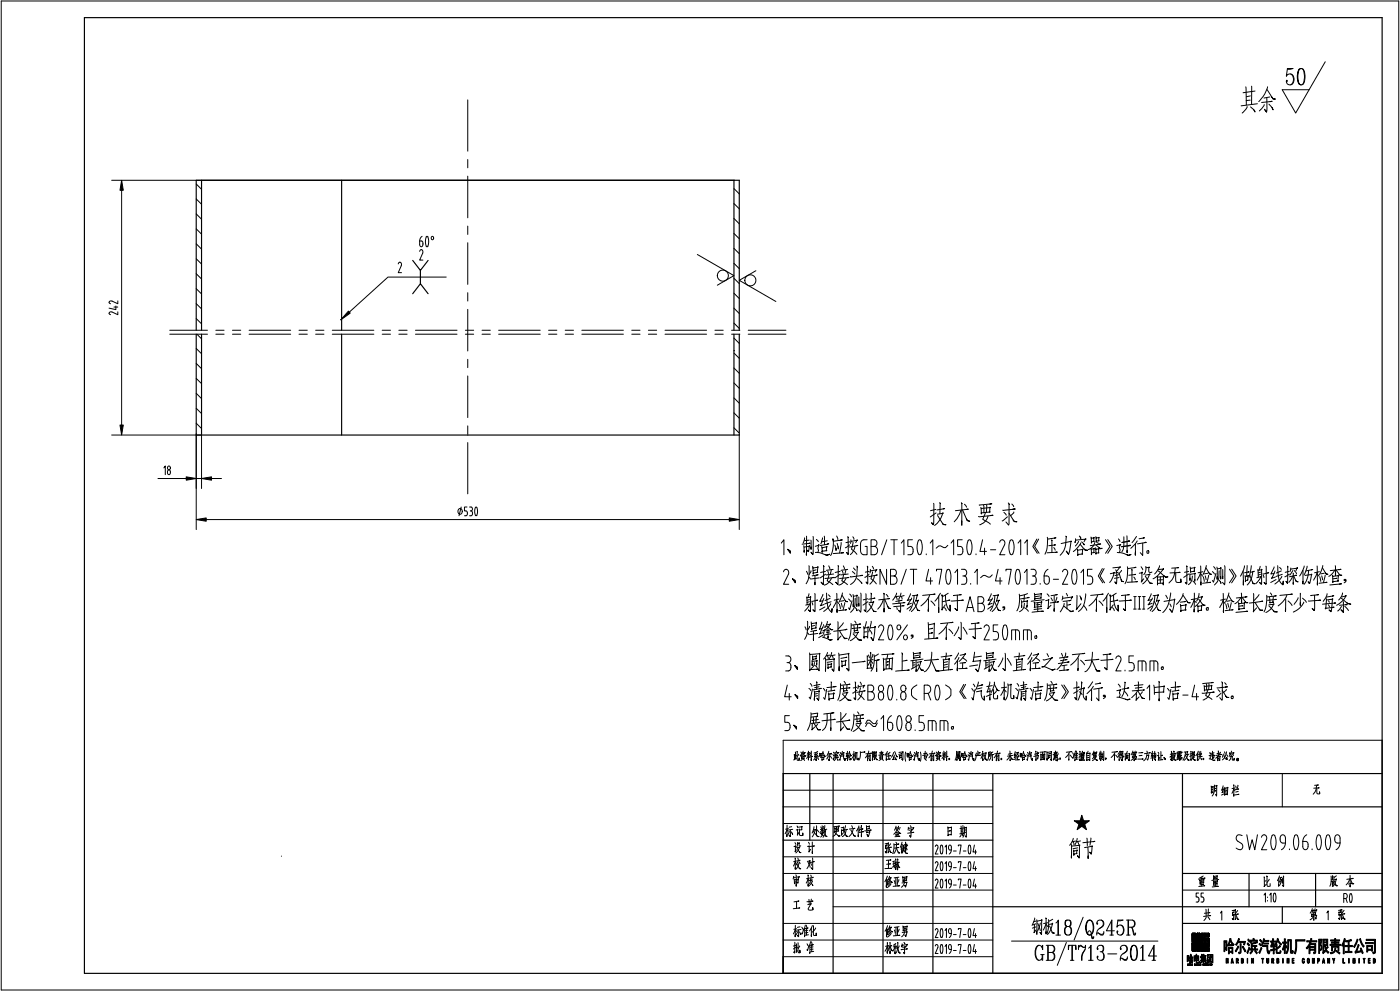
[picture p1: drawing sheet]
<svg xmlns="http://www.w3.org/2000/svg" width="419mm" height="297mm" viewBox="0 0 419 297" stroke-linecap="round" stroke-linejoin="round" font-family="sans-serif">
<g fill="none" stroke="#000" stroke-width=".35">
<path d="M25.3 5.3h388.8v286.1h-388.8zM60.4 54v44.9M102.4 54v44.9M219.9 54v44.9M123.6 78l2.4 3 2.3-3M58.8 98.9v-44.9h162.7v44.9M123.6 87.9l2.4-3 2.3 3M126 81v3.9M58.8 100.1v30.1h162.7v-30.1M60.4 100.1v30.1M102.4 100.1v30.1M219.9 105h.1"/>
<path d="M219.9 100.1v30.1M242.6 231.6v19.9M249.6 231.6v59.8M264.6 231.6v59.8M279.5 231.6v59.8M297.5 231.6v59.8M354.3 231.6v59.8M414.1 231.6h-179.4v59.8M234.7 251.5h62.8M354.3 241.6h59.8M297.5 271.5h116.6M354.3 276.5h59.8"/>
<path d="M354.3 261.5h59.8M374.2 261.5v10M384.2 271.5v5M394.2 261.5v10"/>
</g>
<g fill="none" stroke="#000" stroke-width=".3">
<path d="M.4 .3h418.7v296.1h-418.7zM397.1 18.5l-8.9 15.3-4-6.9h8M140.1 29.9v15.4M373.2 26l.2 5.4M373.6 31.9l-.3 .8-1.1 1.1M374.6 30l-1.2 .1M374.6 28.7l-1.2 .3M374.7 32l.9 .8 .4 .7-.3-.5M375 25.8v5.4M376 27.3l-3.6 .5M376.7 31.1l-4.9 .6M378.8 31.3l-1.5 1.9"/>
<path d="M379.6 29.2l-.1 4.4-.7-.9 .7 .8M379.6 26.8l1.8 2.9h.7l-.7-.2-.4-.5M379.8 26l-.9 2.1-1.8 2.3M380.2 31.2l1 1.1 .2 .6-.3-.6M380.4 29l-1.7 .3M380.6 30.4h.6l-3.2 .3M385.7 20.7l1.7-.2h-1.7l-.3 2.3a1.15 1.15 0 0 1 1.1-.7 1.15 1.15 0 0 1 1 .7 1.63 1.63 0 0 1-1.3 2.6 .95 .95 0 0 1-.6-1.4l.1 .2-.1 .3M386.7 22.1a2 2 0 0 1 0 3.3M389.7 20.5a2.5 2.5 0 0 0-1 2.8l.5 1.9 .8 .2a2.5 2.5 0 0 0 1-2.8l-.5-1.9-.5-.2a.95 .95 0 0 0-1 .9 5.5 5.5 0 0 0 .3 3.8l.4 .2M390 20.5l.3 .2a5.1 5.1 0 0 1 0 4.5l-.3 .2M33.5 54h26.9M36.4 57v70.3"/>
<path d="M58.8 55.1l1.6 1.6M58.8 59.6l1.6 1.6M140.1 47.8v2.4M140.1 52.7v12.5M219.9 56.5l1.6 1.5M58.8 64l1.6 1.6M58.8 68.5l1.6 1.6M58.8 73l1.6 1.6M58.8 77.5l1.6 1.6M119.3 79l.5-.5 .4 .2 .1 .6-1 2.3h1M125.7 75.3l.5-.6 .4 .3 .1 .5-1 2.4h1M125.7 72.1a.89 .89 0 0 1 1 .7 .89 .89 0 0 1-.6 1.1l-.3-.4z"/>
<path d="M126.5 70.7l-.5 .6-.3 .8M127.8 70.8l.1-.1a2.71 2.71 0 0 1 0 3.2 2.97 2.97 0 0 1-.1-3.1zM140.1 67.7v2.5M140.1 72.7v12.4M208.9 76.2l11 6.3-5 2.9M219.9 60.9l1.6 1.6M219.9 78.8l1.6 1.6M219.9 74.4l1.6 1.5M219.9 69.9l1.6 1.6M219.9 65.4l1.6 1.6M34.1 91.9h1.2M34.7 91.6v1.1l-2-.4"/>
<path d="M35.3 93.3v.9l-2-.9-.4 .2-.2 .3 .4 .4M35.3 90.1v.8l-2-.8-.4 .1-.2 .3 .4 .4M50.9 98.9h11.3M58.8 81.9l1.6 1.6M58.8 86.4l1.6 1.6M58.8 90.9l1.6 1.6M58.8 95.4l1.6 1.6M64.7 98.9h2.4M69.6 98.9h2.5M74.6 98.9h12.5M89.6 98.9h2.5M94.6 98.9h2.5"/>
<path d="M99.6 98.9h12.4M114.5 98.9h2.5M119.5 98.9h2.5M124.5 98.9h12.4M133.7 82.9h-17.5l-11.5 10.5M139.4 98.9h2.5M140.1 87.6v2.5M140.1 92.6v12.5M144.4 98.9h2.5M149.4 98.9h12.5M164.4 98.9h2.4M169.3 98.9h2.5"/>
<path d="M174.3 98.9h12.5M189.3 98.9h2.5M194.3 98.9h2.5M199.2 98.9h12.5M214.2 98.9h2.5M219.2 98.9h2.5M219.9 83.3l1.6 1.6M219.9 92.3l1.6 1.6M219.9 87.8l1.6 1.6M219.9 96.7l1.6 1.6M224.2 98.9h11.3M226.5 81l-5 2.9 11 6.4"/>
<path d="M50.9 100.1h11.3M58.8 104.3l1.6 1.6M58.8 113.3l1.6 1.6M58.8 117.8l1.6 1.5M58.8 108.8l1.6 1.6M59 100.1l1.4 1.3M64.7 100.1h2.4M69.6 100.1h2.5M74.6 100.1h12.5M89.6 100.1h2.5M94.6 100.1h2.5M99.6 100.1h12.4"/>
<path d="M114.5 100.1h2.5M119.5 100.1h2.5M124.5 100.1h12.4M139.4 100.1h2.5M140.1 107.6v2.5M140.1 112.6v12.4M144.4 100.1h2.5M149.4 100.1h12.5M164.4 100.1h2.4M169.3 100.1h2.5M174.3 100.1h12.5M189.3 100.1h2.5"/>
<path d="M194.3 100.1h2.5M199.2 100.1h12.5M214.2 100.1h2.5M219.2 100.1h2.5M219.9 101.2l1.6 1.6M219.9 105.7l1.6 1.6M219.9 114.6l1.6 1.6M219.9 119.1l1.6 1.6M219.9 110.2l1.6 1.6M224.2 100.1h11.3M33.5 130.2h26.9v16M58.8 129.8v28.7"/>
<path d="M58.8 122.2l1.6 1.6M58.8 126.7l1.6 1.6M140.1 127.5v2.5M140.1 132.5v15.4M219.9 123.6l1.6 1.6M219.9 128.1l1.4 1.4M221.5 130.2v28.3M47.3 143.3h8.5M49.1 140.1l.4-.6v2.6M50.3 140.8a.68 .68 0 0 1 .9 .5 .68 .68 0 0 1-.5 .8l-.5-.3zM58.8 143.3h1.6M61.8 155.6h156.7"/>
<path d="M63.4 143.3h3M137.4 152.5a.8 .8 0 0 1 1.2 .3 .8 .8 0 0 1-.5 1.1 .82 .82 0 0 1-.9-.4 .82 .82 0 0 1 .2-1zM138.2 151.8l-.7 2.6M139.9 151.8h-.7v1.2a.74 .74 0 0 1 .8 .7 .74 .74 0 0 1-.8 .7M140.7 151.8l.8 .2v.7l-.4 .3M140.9 153h.2M141.1 153a.77 .77 0 0 1 .4 .9 .77 .77 0 0 1-.8 .5M142.4 151.9h.5l.2 1-.4 1.5-.3-.1-.2-1zM279.7 150.7l-.1 6.4-.5-.6 .5 .5M280.4 152.5l-1.6 .4M280.5 153.6l-1.8 1.2M280.9 153.9l1.7-.2-.1-.2a7.1 7.1 0 0 1-2.5 3.8"/>
<path d="M280.9 154.4l1.7 2.6 .8 .1-.8-.1-.2-.3M281.6 150.5l.1 .2-.1 3.1M282.6 152.3h.4l-2.3 .4M287.9 152.8l-1.1 2.4-.9 1M288 150.5l.2 .3v6.5v-1.3M288.4 152.7l1.4 3.2 .7 .1-.7-.2-.2-.5M289 151l.6 .8M289.6 152.5l.5-.1-3.9 .5M293.9 151.9l.1 2v-.3l2.7-.3h-.2l.1-1.5 .1 .2-2.7 .2M294.7 151.3l.1 2.2M295.2 153.6l-.8 1.9 2.3 1.4M295.6 151.2l-.1 2.2"/>
<path d="M296 154.5a3.5 3.5 0 0 1-2.5 2.6M296.6 150.9l.6-.1-3.8 .4M297 154.3h.5l-4.3 .3M300.8 153.4l.7 .8M301.8 154.7l-1.5 1.2M302.1 150.6l.4 .4-.3 6.2-.8-.9M302.3 153.7l1.6 2.5h.8l-.8-.1-.4-.4M303.1 150.9l.6 .8M303.4 152.4h.8l-3.8 .3M303.8 153.3l-1 1.1M234.1 162.6l.8-1v4.5M234.7 171.2a.87 .87 0 0 1 1.3-.6 .87 .87 0 0 1 .2 1.4l-1.5 2.9h1.6"/>
<path d="M236 164.5l.8 .4v.7l-.8-1.1 .8 .7M237.5 173.3l.8 .5v.7l-.8-1.2 .7 .7M240.8 163.4l.1 2v-.5M240.9 163.8l1.7-.3-.1-.1-.3 1.8-.4-.5 .4 .4M241 161l-.4 1.5M241.6 171l.4 .9M241.6 160.5v5.7v-.6M241.7 178.7l.1 2.4M241.7 178.9l1.3-.1-.2-.2-.1 4.5-.5-.5 .5 .5M242.3 172.8l.5 .6M242.4 169.4v.4a9.2 9.2 0 0 1-.5 4.3l-.4 .7M242.4 162.7l.3-.1-2.4 .3"/>
<path d="M242.4 177.7l-.4 1.2M242.4 161.7l-1.4 .2M242.5 179.5l-.7 .2M242.9 161.7l.1 2.8v-.8M243 170.9l-.6 1.1M243.5 169.5l.2 2.4-.1-.3 1.4-.3 .1-1.7v.2l-1.5 .2M243.6 160.6l-.1 5.4-.5-.7 .6 .6M244.1 177.7v5.4l-.6-.6 .6 .4M244.2 172.3v2.8v-.7M244.3 163.6l1.1-.5-.3 1 .1 .7-.1 .6M244.3 165.4a6.2 6.2 0 0 1 3.5 .9l.8-.4-1.2 .2M244.5 170.6l-.9 .2"/>
<path d="M244.6 161.5l.6 .7M244.6 179.7h.4l-1.8 .3M244.7 172.2l.4-.1-1.8 .3M245.5 173l-2.4 .3M246.2 163.6l.1 1.8v-.4l1.5-.1h-.2l.1-1.3-1.4 .4M246.4 161l-.5 1.8M246.6 177.9l-1 2.2 1-.2M246.7 169.3l.2 .3-.2 5.4-.7-.7 .7 .6M246.8 179.2l-1 2.1 1.1-.3M247 160.5v2.6M247.3 171.1l-1.4 .3M247.3 171.9l-1.5 1.1"/>
<path d="M247.6 177.6l.1 1.3a5 5 0 0 0 1.5 4.4l.1-1.1-.1 1M247.9 162.9l.4-.1-2.6 .5M247.9 161.9l-1.7 .3M248 171l.2 .7M248.2 178.1l.5 .6M248.3 169.4l.3 .9M248.3 172.1l-.5 1.8 1.7 1.1M248.7 179.1l-1.5 .7M249 170.6l-.3 1.3M249.1 173l-1.1 1.7-1.1 .5M249.6 172.9h.4l-2.8 .3M249.6 170.5l-2 .2"/>
<path d="M249.8 171.8l-2.3 .3M250.1 163.2l.4 1.6v-.6M250.7 160.5l.3 1M250.7 177.7l.1 5.7v-.9M250.7 179.6l-1 2.3M250.8 162.7l.3 1.6v-.6M251.1 169.3l.1 .3-.2 5.4-.6-.7 .6 .6M251.4 179.4l-1.5 .3M251.7 171.1l-1.5 .3M251.7 171.9l-1.5 1.1M251.8 161.7h.6l-2.7 .3-.2-.7a7.8 7.8 0 0 1-.7 5M252 162.4l-.5 3.1"/>
<path d="M252.1 165.5h.6l-3.1 .2M252.3 178.2l1.1 1.9h.5l-.7-.4M252.4 171l.2 .7M252.4 177.5l-1 2.7M252.7 169.4l.3 .9M252.7 172.1l-.5 1.8 1.7 1.1M252.8 179.8l-1 .2M253.4 170.6l-.3 1.3M253.5 173l-1.1 1.7-1.1 .5M254 172.9h.3l-2.8 .3M254 170.5l-2 .2M254 160.7l.2 .2-.1 5.1-.4-.6 .4 .5"/>
<path d="M254.1 171.8l-2.2 .3M254.2 179.3l.6 .8M254.5 163.1l-1.2 .9M254.6 177.8l.5 .9M254.6 162.2l-1.2 .3M254.9 161.6l-.1 1.1M255 162.1l1.8-.5-.4 .9M255.3 179.9l-.7 2.6-.4-.5M255.4 171.1l.7 .7M255.5 160.7l.3 .8M255.6 162.4l-.5 2 1.6 1.6M255.6 178v3.7v-.8"/>
<path d="M255.7 178.5l1.1-.2-.1-.2v3.5v-.7M255.7 170l.6 .7M256.1 163.5l-.2 1-1.1 1.6M256.2 179.1l-.2 2.5-.5 1-.7 .7M256.6 163.4l.4-.1-2.5 .4M256.7 169.4l.2 .4-.1 1.5a3.7 3.7 0 0 1-2 3.7M256.8 173.2l1.5 1.5-.3-.3M257.3 178.7v2.8v-.8M257.8 172.3h.7l-3.6 .5-.2-.2M257.9 177.6v5.7l-.6-.8M259.4 177.7l-.1 5.4-.4-.5 .4 .4M259.8 161.6l-1.3 .1-.5 .4-.2 .7 .2 2.8 .5 .4 1.3 .1v-2.5h-.6"/>
<path d="M259.8 169.5l.2 .3-.1 5-.4-.6 .4 .5M260 179.3l-1.4 .3M260.4 172l-1.3 .8M260.4 171.1l-1.1 .2M260.8 170.5l-.2 1M260.8 170.9l1.9-.4-.5 .8M260.9 177.6l.1 2.7M261 161.6h1a1.02 1.02 0 0 1 .7 1 1.02 1.02 0 0 1-.7 1 1.28 1.28 0 0 1 .9 1.2 1.28 1.28 0 0 1-.9 1.3h-1zM261 163.6h1M261.3 169.5l.4 .8M261.4 171.2l-.5 2.1 1.7 1.5M261.8 179.1h.4l-2 .3"/>
<path d="M262 172.4l-.2 .9-1.2 1.6M262.5 172.2l.3-.1-2.5 .5M264.7 179.5l-1 2-.7 .9M264.8 177.6l.1 5.6v-1M265.1 179.4l1.1 2.7 .6 .1-.5-.2-.3-.4M265.5 178l.6 .7M265.6 170.4v4.5l-1.9-4.5v4.5M265.7 161.6l-1.6 4.5M266.1 179.3l.4-.1-3.2 .4M266.8 170.4h1a1.02 1.02 0 0 1 .8 1 1.02 1.02 0 0 1-.8 1 1.28 1.28 0 0 1 1 1.3 1.28 1.28 0 0 1-1 1.2h-1zM266.8 172.4h1M266.9 161.6h1.9"/>
<path d="M267.9 161.6v4.5M268.5 178.7l.3 .8M268.6 177.6l-1.1 2.1M269.3 179.3l.1 1.4M269.4 178.5l-1.2 .2M269.9 177.6l-.5 1.6M270 162.6l.8-1v4.5M270.1 178.6l.2 .8M270.1 179.8l.2-.1-1.9 .4M270.9 178.3l-1.2 .3M271.5 170.4l-1.5 4.5M272.7 170.4h2"/>
<path d="M272.8 177.7l-1 2.1 1.2-.3M273.1 179l-1.3 2.1 1.3-.5M273.4 178.3l1.6-.1-.1-.2-.6 2 .9-.4-.2 .4a5.8 5.8 0 0 1-2 3.1M273.4 161.6h-1.4v2h.8a1.31 1.31 0 0 1 .7 1.6 1.31 1.31 0 0 1-1.5 .9M273.7 170.4v4.5M273.9 178.4a8.6 8.6 0 0 1-1.4 4.5M275.3 161.7l.2-.1a3.2 3.2 0 0 1 .7 3.6l-.3 .6a.43 .43 0 0 1-.4 .3 .43 .43 0 0 1-.4-.3l-.3-2 .1-1.3zM277.5 165.8v.3M278.1 179.3v3.8v-.7M278.2 170.4l-.8 3.5h2M278.5 178.2l-1.1 1.9-1.5 1.3M278.7 162.6l.8-1v4.5"/>
<path d="M278.8 172.9v2M278.9 179.9l1.2 1.4M279.6 178l.6-.1-3.8 .4M280.6 170.9v-.5h1.6l-.8 4.5M281.2 178.4l.1 5-.1-1.5M281.8 177.6l-1.7 2.4M283.3 178.2a5.7 5.7 0 0 0 1.4 4.8l-.1-1.8 .1 1.7M283.9 170.5l.2-.1a3.2 3.2 0 0 1 .6 3.6l-.2 .7a.44 .44 0 0 1-.4 .2 .44 .44 0 0 1-.4-.2l-.4-2 .2-1.4zM284 163.3l-.7 .6-2-.5-.8 .7M284.1 177.6l-1.8 1-.1-.5 .1 4.5 .9-1.5M284.2 179.7h.4l-2.3 .4M284.9 162.6l.8-1v4.5"/>
<path d="M286.1 171.4l.8-1v4.5M286.8 178.2v4.6l-.7-.6 .7 .4M287.6 178.1l.4-.1-2.3 .3M288.1 170.4h.8a1.02 1.02 0 0 1 .7 1 1.02 1.02 0 0 1-.7 1M288.1 179.7h.5l-3.6 .2M288.3 161.6h-1.4v2h.8a1.31 1.31 0 0 1 .8 1.6 1.31 1.31 0 0 1-1.6 .9M288.5 172.4h.4M288.9 172.4a1.31 1.31 0 0 1 .7 1.6 1.31 1.31 0 0 1-1.5 .9M290.2 161.7l.2-.1a3.2 3.2 0 0 1 .7 3.6l-.3 .6a.43 .43 0 0 1-.3 .3 .43 .43 0 0 1-.4-.3l-.4-2 .1-1.3zM290.8 174.7v.2M292 171.4l.8-1v4.5M292.4 165.8v.3"/>
<path d="M293 178.6h1a1.02 1.02 0 0 1 .8 1 1.02 1.02 0 0 1-.8 1 1.28 1.28 0 0 1 1 1.3 1.28 1.28 0 0 1-1 1.2h-1zM294.4 161.6l-.8 3.5h2M295 164.1v2M296.7 164.6h1.6M297 177.7l-1 2.1 1.2-.3M297.3 172.1l-.7 .7-2-.5-.8 .7M297.3 179l-1.3 2.1 1.3-.5M297.6 178.3l1.6-.1-.1-.2-.6 2 .9-.4-.2 .4a5.8 5.8 0 0 1-2 3.1M298.1 178.4a8.6 8.6 0 0 1-1.4 4.5M299 170.4l-.8 3.5h2M299.5 162.3a.83 .83 0 0 1 1.1-.7 .83 .83 0 0 1 .5 1.2l-1.6 3.3h1.6M299.6 172.9v2"/>
<path d="M301.4 170.9v-.5h1.6l-.8 4.5M302.8 161.7l.3-.1a3.2 3.2 0 0 1 .6 3.6l-.3 .6a.43 .43 0 0 1-.3 .3 .43 .43 0 0 1-.4-.3l-.4-2 .1-1.3zM304.7 170.5l.2-.1a3.2 3.2 0 0 1 .7 3.6l-.3 .7a.44 .44 0 0 1-.4 .2 .44 .44 0 0 1-.4-.2l-.3-2 .1-1.4zM305 162.6l.8-1v4.5M305.4 177.9a7.9 7.9 0 0 1-.8 5M306 179.8l.1 2v-.5M306.9 178.2l-.1 1.9M306.9 171.4l.8-1v4.5M307 162.6l.8-1v4.5M307.8 177.7l-2.3 .7M308 178.9h.4l-2.7 .4M308.9 170.4h.8a1.02 1.02 0 0 1 .8 1 1.02 1.02 0 0 1-.8 1"/>
<path d="M309.3 172.4h.4M309.7 172.4a1.31 1.31 0 0 1 .7 1.6 1.31 1.31 0 0 1-1.5 .9M309.9 177.6l.1 1.9-.1-.2 2.1-.3v-1.3l-2 .3M310.7 161.4l-1.3 2.2 1.4 2M311.2 161.4l-1.2 2.2 1.3 2M311.5 178.4l-1.5 .3M311.6 174.7v.2M312.8 172.4h.8a1.36 1.36 0 0 1 .4 2.4 .8 .8 0 0 1-.9-.1 .8 .8 0 0 1-.3-.8zM312.9 179.5l-4 .5M313.3 179.8l.9-.3-.1 2.5-.2 .2 1-1M313.7 177.8l.6 .8M313.8 160.8a8.7 8.7 0 0 1-.7 5.1"/>
<path d="M314 170.4l-.7 .6-.5 1.4M314.9 179l.4 .9M315.1 161.6l.1 3.8M315.6 173.4h1.6M315.7 163.9l.4 .8M315.8 178.3v4.8v-.8M315.9 163.1h.4l-2.1 .3M315.9 161.1l.5-.1-2.5 .4M316.3 178.1l.5-.1-1.9 .3M316.4 165.3h.4l-3.1 .2M316.6 178.8l-.4 1.5M317.9 162.7l3.1-.7-.9 4-.6-1 .7 .8"/>
<path d="M318.3 171.2a.87 .87 0 0 1 1.3-.6 .87 .87 0 0 1 .2 1.4l-1.5 2.9h1.6M318.4 178.5l-.2 1.1M318.4 179.1l3-.4-.1-.1-.4 .8M319.3 160.5l.2 .2a6.7 6.7 0 0 1-1.9 5.5M319.5 177.7l.3 .7M320.4 179.9l.5-.1-2.4 .3M321.7 170.5l.2-.1a3.2 3.2 0 0 1 .6 3.6l-.2 .7a.44 .44 0 0 1-.4 .2 .44 .44 0 0 1-.4-.2l-.4-2 .2-1.4zM322.2 161.3l-.1 1.2 .1-.6M322.3 161.7l3-.4-.5 .9M322.7 178.3l-.3 4.2 1.5-1.8M322.8 164.4l.2 1.9-.2-.3 1.5-.1 .1-1.5-1.5 .3M323.1 162.1l-.9 1.4"/>
<path d="M323.4 160.5l.4 .7-.1-.4M323.5 178.4l.5 1.2-.2-.7M323.6 163l1.6 1.8 .6-.1h-.7l-.2-.3M323.8 162.5l-.7 1.1-1.5 1.5M323.8 171.4l.8-1v4.5M324.1 162.2l.8 .9-.3-.4M325.3 177.8a6 6 0 0 1-2.2 5.3M326.9 160.8l.1 1.8v-.4l.8-.1v-1.3v.2l-.9 .2M326.9 164.2l.1 1.9v-.6l.8-.1-.1 .1 .1-1.4-.9 .3M327.2 170.4h-1.4v2h.8a1.31 1.31 0 0 1 .8 1.6 1.31 1.31 0 0 1-1.6 .9M328 162.4l-.7 1.4-1.2 .7M328.2 164l.2 1.9v-.3l.9-.1v-1.2l-1 .1"/>
<path d="M328.3 160.7l.1 1.6v-.3l.9-.1v-1.1l-.9 .3M328.4 163.1l1.3 1.2 .5-.1-.9-.2M328.5 179.3v3.8v-.7M328.7 162.5l.4 .2M328.9 178.2l-1.1 1.9-1.5 1.3M329.3 179.9l1.1 1.4M329.3 162.9h.5l-3.2 .5M330 178l.5-.1-3.7 .4M330.3 170.2l-1.2 2.2 1.3 2.1M330.8 170.2l-1.2 2.2 1.3 2.1M331.2 161.6l1.4 2-1.4 2M331.6 178.4v5v-1.5"/>
<path d="M331.9 161.6l1.3 2-1.3 2M332.1 177.6l-1.6 2.4M332.7 171.8l1.2-.3-.1-.2-.8 2.3-.5 .8M333.4 170l2.3-.2-1.2 1.3M333.6 178.2a5.7 5.7 0 0 0 1.5 4.8l-.1-1.8v1.7M334.3 170.6l.3 1.8-.1 2.4-.5-.6 .5 .5M334.4 177.6l-1.7 1-.2-.5 .1 4.5 1-1.5M334.5 179.7h.4l-2.2 .4M334.6 163.3l1.2-.2-.1-.1-.3 .9 .2 .6-.2 .9M334.7 165.4a6.5 6.5 0 0 1 3.4 .9l.8-.3-.8 .2-.4-.1M335 171.3l-.8 .2M335.1 172.1l-1.1 .2"/>
<path d="M335.1 161.3l.4 .6M335.3 172.9l-1.4 .2M335.3 171.7l.7 2.3 .6 .2-.6-.3-.1-.3M335.4 161.8l.1 .3M336 170.7l-.9 1.1M336.7 160.7v1.8a4 4 0 0 1-.6 2.7M337.2 178.2l-.1 4.6-.6-.6 .6 .4M337.6 160.4l.1 5.1v-.7M337.8 169.7a8.7 8.7 0 0 1-.7 5.1M337.9 178.1l.5-.1-2.4 .3M338.1 162h.3l-2.3 .4 2.3-.4-.3 .1M338.2 163.4l.4-.1-2.6 .4"/>
<path d="M338.5 179.7h.5l-3.7 .2M338.6 163.2l-2.6 .5M339.1 170.5v3.7M339.7 178.6h.7M339.7 172.8l.4 .8M339.9 172h.3l-2 .2M339.9 170l.5-.1-2.5 .3M340 178.6v3.8M340.2 162.9v3.3v-.9M340.4 174.2h.4l-3.1 .1M340.5 160.6l-1.3 1.9M340.7 161.9l-1.9 2.3"/>
<path d="M341 178.6h.8M341.3 171.6l1-.2-.1-.2-.1 2.9-.2 .1 .8-.9M341.4 178.6v3.8M341.9 169.7l.5 .9M342.3 178.6h.8M342.4 162.6v3.7l-.8-.8M342.5 161.1l.4-.1-1.6 .3M342.7 178.6v3.8M343.1 162.4h.3l-2.6 .4M343.1 172.6l1.4 2 .7 .1-.8-.4M343.2 172.2l1.4-.3-.1-.1a5.5 5.5 0 0 1-2.1 3M343.3 169.6v1.3l-.6 1.1"/>
<path d="M343.4 170l1-.1-.1-.2-.1 1a.57 .57 0 0 0 .2 .6 .57 .57 0 0 0 .7-.1M343.7 164.9h.4v.7h-.4zM344.9 177.7l-1 2.1 1.2-.3M345.3 179l-1.3 2.1 1.2-.5M345.5 178.3l1.6-.1-.1-.2-.6 2 .9-.4-.2 .4a5.8 5.8 0 0 1-1.9 3.1M346 178.4a8.6 8.6 0 0 1-1.4 4.5M347 170.5l1.6-.2-1.7 2-1.4 1M347 170.9l2.3 2 .6-.2-.6 .1-.6-.4-.1 .2h-1.9l.1 2.5v-.4l1.7-.1v.5l.1-2.5M347.4 169.4l-.5 1.1-1 1.3M347.6 172.7v1.9M348.3 173.6h-1.4M349.3 178.2l.5 1"/>
<path d="M350.7 177.5a7.9 7.9 0 0 1-2.3 5.9M352.1 170.1a5.3 5.3 0 0 1-1.9 4.4M352.2 171.6v1.8a.97 .97 0 0 0 .6 1 .97 .97 0 0 0 1.1-.2l-.1-.9v1M352.7 170h.4l-2.1 .1M353.1 171.4h.5l-3.1 .1M354.5 177.7l-.5 1.3-1.5 1.9M354.5 178.3l1.5 2.2h.6l-.7-.1-.2-.4M355.5 169.4v5.4l-.4-.5 .4 .5M356.1 171.8l-1.5 1.1M356.1 171.1l-1.2 .2M356.5 171.8v2v-.7M356.6 169.8l.1 1.6"/>
<path d="M356.6 171.9l1.5-.2-.1-.1v2.4v-.5M356.7 170.2l1.4-.3-.2-.1v1.2l-1.2 .2M357.2 172.4l-.3 1.6-.9 1M357.4 173.9l.8 1M357.8 177.6v5.6v-.8M357.8 179.9l.6 .5M357.8 179.4l-1 2.4M358.5 179.2l-1.6 .3M359.1 179.3l1.4 1.9h.6h-.6l-.2-.3M359.1 178.8l1.2-.1-.1-.2-.7 1.6-1.4 1.5M359.2 177.7l-.7 2.3M359.7 169.4l.1 5.8v-1"/>
<path d="M359.7 171.4l-1 2.3M359.8 171.9l.5 .6M360.4 171.2l-1.5 .3M360.5 172.7l.3 1.4M361.1 172.4l.3 1.2M361.3 170l1.1 1.9h.6l-.8-.4M361.4 169.3l-1 2.7M361.9 171.6l-1.1 .2M362.1 172.2l-.5 2.2M362.3 174.4l.4-.1-2.4 .3M363.2 171.1l.6 .7M363.6 169.6l.5 .9"/>
<path d="M364.3 171.7l-.7 2.6-.4-.5M364.6 169.8l.1 3.7v-.8M364.7 170.3l1.1-.2v-.2v3.5l-.1-.7M365.2 173.6l.6 1.1-.1-.5M365.3 170.9l-.2 2.5-.5 1-.7 .7M366.3 170.5v2.8v-.8M366.5 177.7l.1 5.7v-.9M366.5 179.6l-1.1 2.3M366.9 169.4v5.7l-.6-.8M367.2 179.4l-1.5 .3M368.1 178.2l1.1 1.9h.5l-.7-.4M368.2 177.5l-1 2.7"/>
<path d="M368.3 170.4l1.4 2-1.4 2.1M368.6 179.8l-1 .2M369 170.4l1.4 2-1.4 2.1M371.8 178.9l-.9 1.2-.9 .6M371.9 177.6l.1 2.9v-.8M372.2 178.9l1.2 1.6 .5-.1-.8-.3M372.4 171l.1 4.2v-1.3M372.8 169.4l-.2 1.1-1 2M373 172.3l.2 1.9v-.4l.7-.2v-1.3l.2 .1-1 .2M373.1 178.8l.6-.1-3.3 .3M373.7 169.3l-.2 3.1M373.9 171.2h.4l-1.4 .3"/>
<path d="M374.5 172.2l.9 2.6h.7l-.6-.1-.2-.4M374.9 169.4l-.7 3.5M375.3 171.3a5.8 5.8 0 0 1-1.6 3.8M375.4 171.2l.4-.1-1.2 .2M375.5 177.7l.1 5.5 .9-1.2M376.9 170.5l.1 2.4M376.9 170.7l1.2-.1-.1-.2-.1 4.5-.5-.5 .5 .4M377.2 178l-1.6 1.9M377.5 169.5l-.3 1.2M377.7 171.9l-.7 .3M377.7 171.3l-.7 .2M377.8 172.6l-1.5 2.2"/>
<path d="M377.9 172.6l-1.3 .4M378.5 172.2l.2 .7M379.3 169.5v5.4l-.6-.6 .6 .4M379.5 178.2a9.2 9.2 0 0 1-.8 5M379.8 171.5h.3l-1.7 .3M380.6 177.5l.4 .7M381.5 178.6l-.2 1.7h.3l-1.2 .1 .1 .2-.2-1.8M381.7 169.7l-.9 2.1 .9-.1M382 178.4h.4l-2.8 .3M382 171l-1.1 2.1 1.2-.3M382.1 179.5h.3l-2.6 .2M382.3 173.5l-1.6 .9"/>
<path d="M382.8 169.4v1.2a5 5 0 0 0 1.6 4.5l.1-1.1-.2 1M383.4 169.9l.5 .6M383.9 170.9l-1.5 .7M384 172.5l-.9 1.4-1.1 .9M384.2 171.9l-1.9 .7M385.2 179.3l-.1 3.8 .1-.7M385.5 178.2l-1.1 1.9-1.5 1.3M385.8 169.5l-.1 5.2-.4-.7 .4 .5M385.9 179.9l1.2 1.4M386.3 171.1l-1.2 .2M386.3 171.9l-1.3 .8M386.7 178l.5-.1-3.7 .4"/>
<path d="M386.7 170l-.1 1.1M386.7 170.4l2-.3v-.2l-.4 1M387.3 170.8l-.9 1.4M387.3 172.5l-1.1 1.8M387.4 171.6l.1 3.3v-.5M387.6 172.4l.7 1.7 .6 .1-.6-.4M387.7 170.8l.8 1M388.1 172.3l.4-.1-2.2 .5M388.9 178.9l-1.2 2M389.5 177.6l.1 3.7v-.8M390.2 179.1l1.2 1.2M390.4 170.8v4v-.8"/>
<path d="M390.8 169.4l-.4 1.2-1 1.8M391 172.3l2-.3v-.2l-.6 2.9-.5-.5 .5 .3M391.6 169.5l-.9 2.6M392 170.8a6.5 6.5 0 0 1-1.3 4.1M392.9 170.6l.4-.1-2 .4M393.9 178.2l-.1 4.6-.6-.6 .6 .4M394.6 169.4l.1 5.8v-1M394.6 171.4l-1 2.3M394.6 178.1l.5-.1-2.4 .3M394.7 171.9l.5 .6M395.2 179.7h.5l-3.7 .2M395.3 171.2l-1.4 .3"/>
<path d="M395.4 172.7l.3 1.4M396 172.4l.3 1.2M396.2 170l1.2 1.9h.5l-.8-.4M396.3 169.3l-1 2.7M396.8 171.6l-1.1 .2M397 172.2l-.5 2.2M397.2 174.4l.4-.1-2.4 .3M397.4 179.2l-.3 3.1v-.2l2.6-.3-.6 .1M397.4 179.6l2-.2-.2-.1-.5 3.8-.5-.5 .6 .5M397.6 177.7l-.4 1.2-.8 1.2M398 179.9l.3 .4M399.2 172.2l.2 2.2-.2-.2 1.8-.3-.1 .1 .1-1.8 .1 .1-1.8 .2"/>
<path d="M399.2 178.4l.4-.1-2.2 .5M399.9 170.7l-.8 1.1-1 .7M400 169.4l.2 2.9-.1-.8M400.3 170.7l1.2 1.6 .5-.1-.7-.3M400.3 173.2l.3-.1-1.3 .2M401.2 170.6l.6-.1-3.2 .3M401.4 174.8h.5l-3.5 .3M401.9 179.1l.8 .7a3.1 3.1 0 0 0 2 1.1l-1.2-.5M402 178.7l1.4-.3-1.2 1.5-1.7 1.3M402.2 177.5l-.1 .8-1 1.3M403.2 173.8h-.5v-.3h.5v.6l-.5 .4M235.4 196.4h.8a1.03 1.03 0 0 1 .8 1 1.03 1.03 0 0 1-.8 1"/>
<path d="M235.8 198.4h.4M236.2 198.4a1.31 1.31 0 0 1 .7 1.6 1.31 1.31 0 0 1-1.5 .9M238.1 199.2l.8 .5v.7l-.8-1.2 .8 .8M241.2 187.7l.3 .9M241.9 189.4l.5 .6M241.9 186l.1 .4a9.2 9.2 0 0 1-.6 4.4l-.3 .6M242.5 180.1l-.7 .3M242.5 187.5l-.5 1.1M242.6 195.5v5.3v-.3l2.6-.2h-.5M242.6 180.8l-1.5 2.2M242.6 195.9l3.1-.2-.1-.1-.2 5.2-.2-.5M242.7 180.8l-1.3 .4"/>
<path d="M243 186.2l.2 2.3v-.3l1.4-.2v-1.7v.2l-1.5 .2M243.3 180.4l.2 .7M243.3 197.7l.1 1.6-.1-.5M243.3 198l1.4-.3v1.4v-.5M243.4 196.4l.1 1.3v-.3l1.1-.2v-.9l.1 .2-1.2 .2M243.7 189v2.7v-.7M244 198.3l-.2 1-.8 .9M244.1 187.2l-.9 .3M244.1 199.2l.7 .7M244.2 188.8l.5-.1-1.8 .3M245 189.6l-2.4 .4M246.2 186.2l-.7 2.2 .8-.2"/>
<path d="M246.4 190.8l2.3 .9 .6-.2-.9-.1M246.5 187.7l-1 2.1 .9-.4M246.5 188.9l.6-.4-.3 1.1 .2 .6-.2 .6M246.5 190.2l-1.2 .7M246.7 187l.2 .9M247.2 181.7l-1.7 .9M247.3 197v4v-.7M247.4 197.6l2.6-.3-.1-.1-.1 3.8-.5-.7 .5 .5M247.6 187.4l1.5 1.2 .4-.1-.7-.1M247.7 187l1.1-.1v-.2l-.5 .8-1.1 1.1M247.9 186l-.7 1.9M247.9 196.3l.2 .9"/>
<path d="M247.9 195.3l-.3 1-.8 1M248.1 188.3v2.8v-.6M248.1 198.7v1.5v-.4l1-.1v-1.1l.1 .2-1.1 .2M248.6 188.6l-1.1 .3M248.6 189.2l-1 .2M248.6 196.1l-1 .2M248.9 180.7l-1 1.4-1.1 1M248.9 189.7l-1.6 .4M249 180.1l-1.9 .7M249.2 195.3l-.7 1.9M249.3 196.3l.3 .7M249.3 198.1l-1.5 .2"/>
<path d="M250.2 196.1l-1.3 .2M250.8 180.1l.4 .6M251 186.1l.1 5.5 .9-1.2M251.3 195.5l.1 5.3v-1.2M251.4 196.1l3-.4-.1 5.2-.7-.8 .7 .6v-.3M251.5 180.9l.3 1.4M251.6 188.9l1.5 2.3 .7-.1h-.7M252.1 180.6l.2 1.2M252.1 197.8l.2 1.9-.1-.3 1.2-.3h-.2l.2-1.4 .1 .1-1.2 .2M252.7 186.5l-1.6 1.9M252.7 190.8l.4 .3M253.1 180.4l-.5 2.2"/>
<path d="M253.2 188.5l.6-.1-4 .6M253.3 182.6l.4-.1-2.4 .3M253.5 196.8h.2l-1.8 .3M255 186.6a9.2 9.2 0 0 1-.8 5M255.6 189.8l1.7 1.8h.8l-1.1-.3M255.6 189.5l1.6-.2-.1-.1a4.2 4.2 0 0 1-2.4 2.6M256.1 186l.4 .6M256.2 181.8l.6 1.1-.2-.5M256.9 187l-.1 1.7h.2l-1.1 .2 .1 .1-.2-1.8M257.4 186.9l.5-.1-2.8 .4M257.6 187.9h.3l-2.7 .3M258.6 198.1l.6-.1-3.9 .4"/>
<path d="M258.7 187.6l.2 3.5-.1-.4 .9-.1 .3 .4 .1-3.4 .1 .2-1.3 .2M259.6 186.1l-.5 1.9M259.7 189.1l-.8 .1M259.8 196.3l.2 .3-.2 3.5 1.5-.1h-.3M260 180.1l-1.4 1.1M260.2 196.1l.3 .9M260.3 180.5l1.5-.3-.1-.1-.9 2-1.1 1.2M260.3 180.8l1.5 2.3h.7l-.7-.1-.2-.3M260.7 187.9l1.6-.2-.1-.2-.4 3.3-.2 1-.7-1 .7 .9M260.8 188.8l.4 1M260.8 195.3l.1 .2v4v-.6M260.8 197.7l-.7 1.5"/>
<path d="M260.9 197.8l.6 .8M261 186l-.7 3.2M261.5 195.9l-.4 1.2M261.6 197.5l-1.5 .2M261.9 196a7.1 7.1 0 0 1-.9 4.9M262.7 197.7v3.3v-.8M262.9 197.6l.6-.1-1.5 .3M263.2 195.8l-1.2 .7M263.2 187.8a.87 .87 0 0 1 1.3-.6 .87 .87 0 0 1 .2 1.4l-1.5 3h1.6M264.6 197l.2 3.7-.1-.3 2.2-.3-.3 .1M264.7 197.4l2.8-.4-.3 3.6-.3-.5M265.5 197.3v2.9"/>
<path d="M265.9 195.9l-.2 1.3M265.9 199.1l.2-.1-.5 .1M266 198.2l.2-.1-.7 .2M266.5 197.2l-.1 3M266.5 187.1h.2a3.2 3.2 0 0 1 .7 3.6l-.3 .6a.43 .43 0 0 1-.4 .3 .43 .43 0 0 1-.3-.3l-.4-2 .1-1.3zM267.4 195.8h.5l-3.7 .2M268.7 181.9l.1 .6M269 187.2a.65 .65 0 0 1 .9 .7 .65 .65 0 0 1-1.1 .4l-.1-.6zM269.7 180.6v2.7l-.5-.6 .5 .5 .1-.2M270.2 195.4l.2 .5-.1-.1v4.9M270.5 181.4l.4-.1-3.1 .3M270.8 180.4h.3l-3.7 .4"/>
<path d="M271 190.2a.68 .68 0 0 1 .9 .6 .68 .68 0 0 1-.9 .7l-.3-.5zM271.4 197.7h.4l-1.5 .2M271.9 187.1l-3.2 4.5M273 181.4l-1.3 1M273.5 197.7v2.3M273.5 190.5h-.5v-.4h.5v.7l-.5 .3M273.6 195.3l.2 2-.1-.3 2-.2v-1.5l.1 .1-2.1 .3M273.7 180.1l1.2 2.6 .7 .1-.8-.4M274.1 198.4h-.6M274.2 199l-.6 .1M274.5 197.7v3.4v-.6M274.8 198.3l1.2-.2-.1-.2-.6 2.1-.6 .9"/>
<path d="M274.9 199.3l-1.9 1M275 198.8l1 1.8h.7h-.6l-.3-.4M275.2 196.2l-1.1 .2M276.5 197.3l-3.6 .5M278.1 186.4l.2 4.8M278.2 187.1l1.8-.4-.1-.1-.1 4.5M279 188.2l.4-.1-1.1 .3M279.1 197.8l1.4 3.1h1l-1-.1-.2-.4M279.1 189.5h.4l-1.2 .1M279.2 195.2a7.7 7.7 0 0 1-1.7 5.6l-.6 .3M280.5 191h.5l-4 .4M280.6 197.5l.5-.1-4.1 .3"/>
<path d="M282.6 197.3l.1 3.4M282.7 197.6l1.8-.3-.1-.2-.2 3.5M283 181.9l.5 .9M283.5 195.5l-.2 2M283.5 187.7v3.8v-.7M283.9 186.6l-1.1 1.9-1.5 1.3M283.9 199.6l-1.2 .2M283.9 198.9l-1.2 .2M283.9 198.1l-1.2 .2M284.3 188.4l1.1 1.3M284.7 196.3h.5l-3.2 .4M285 186.4l.6-.1-3.8 .4"/>
<path d="M286.9 197.8l-.1 3v-.8M287.2 195.5l-1.1 1.9M287.2 187.7l-.3 1-1.1 1.6M287.3 190.8l.6 .6v-.2M287.3 196.8l-1.3 2.1M287.7 196.2l1.6-.4-.1-.1-.7 1.1-1.2 1.2M287.9 186.3v5.2l-.7-.7M288.4 196.9l1.2 1.1M288.4 198.5v1.6M288.6 187.8l1.1 2.1M288.9 198.4h.4l-1.7 .1M289.5 183.1l1.1-4.5 1.2 4.5"/>
<path d="M289.8 181.9h1.7M292 195.2l-.5 2.9 2.4-.4-.9 3.4-.7-.8 .7 .8M292.2 186.6l-.1 4.6-.6-.6 .7 .5M293 199.1l-2.5 .3M293 186.5h.4l-2.4 .2M293 180.6h1M293.5 188.2l.5-.1-3.7 .3M294 196.4l-2.2 .4M294.8 187.8a.87 .87 0 0 1 1.3-.6 .87 .87 0 0 1 .2 1.4l-1.5 3h1.6M295.4 197.7v2.3M295.5 195.3l.1 2-.1-.3 2.1-.2v-1.5l.1 .1-2.1 .3M296 198.4h-.6"/>
<path d="M296 199l-.6 .1M296.3 197.7v3.4l.1-.6M296.7 198.3l1.2-.2-.1-.2-.6 2.1-.6 .9M296.8 199.3l-1.9 1M296.9 198.8l1 1.8h.7h-.7l-.2-.4M297.1 196.2l-1.2 .2M297.2 181.4l-1.3 1M297.9 180.1l1.2 2.6 .7 .1-.8-.4M298.4 197.3l-3.7 .5M299 187.1h-1.4v2h.8a1.31 1.31 0 0 1 .7 1.6 1.31 1.31 0 0 1-1.5 .9M300.5 197l-.4 1-1 1.6M300.9 187.1h.2a3.2 3.2 0 0 1 .6 3.6l-.2 .6a.43 .43 0 0 1-.4 .3 .43 .43 0 0 1-.4-.3l-.4-2 .2-1.3z"/>
<path d="M301 182h-.5v-.3h.5v.7l-.5 .3M301.1 195.6v5.2l-.6-.7M301.8 197.1l1.2 2.1M303.1 191.6v-3h1.7a.8 .8 0 0 1 .7 .8v2.2M304.3 188.6v3M304.5 197.3l.1 3.4M304.6 197.6l1.7-.3v-.2l-.2 3.5M305.3 195.5l-.1 2M305.8 199.6l-1.2 .2M305.8 198.9l-1.2 .2M305.8 198.1l-1.2 .2M306.1 180.2l1.7-.4-.2 2 .1-.5"/>
<path d="M306.6 196.3h.5l-3.2 .4M306.6 191.6v-3h1.7a.8 .8 0 0 1 .7 .8v2.2M306.9 180.6a2.48 2.48 0 0 1-1.5 2.5M306.9 181.9l1.2 1.1M307.8 188.6v3M308.7 197.8v3v-.8M309.1 195.5l-1.1 1.9M309.2 196.8l-1.3 2.1M309.5 196.2l1.7-.4-.1-.1-.7 1.1-1.2 1.2M309.8 180.2l.2 1.7-.1-.1 2.1-.2v-1.5l.2 .1-2.3 .4M310.1 190.4h.4v.7h-.4zM310.3 196.9l1.2 1.1"/>
<path d="M310.3 198.5v1.6M310.7 198.4h.4l-1.6 .1M310.9 180.4v2.7M311.6 181l-1.3 .1M312 183h.6l-3.4 .3M312.1 182.2l-2.3 .3M312.5 197.5l.3 .2 2.6-.7-.1-.2-2.5 2.8-.7 .1a5.4 5.4 0 0 1 3.2 .9l.8-.3-1.1 .2M313.7 195.7l.4 .9M316.8 180.2h.4l-2.6 .3M318 195.6l.4 .9M318.7 181.5l2.1 1.6 .8-.2h-1M318.8 180.7l-.1 .8-1 1.7"/>
<path d="M318.8 196.8l-.6 1.8-1.5 1.9M318.8 199.3v1.4M319.3 197.6l.4-.1-2 .3M319.3 195.5l-.3 1.3M319.6 180.1l.1 2.2M319.6 196.7l.4-.1-2.6 .4M319.7 199.1l-1.6 .2M319.8 198.3l.5-.1-3.2 .5M320.4 181h.3l-.9 .1M323 197v3.8v-.7M323.4 195.9l-1.1 1.9-1.5 1.3M323.8 197.7l1.1 1.3"/>
<path d="M324.5 195.7l.5-.1-3.7 .4M324.7 181.3l.9 1.4M327.2 197.8l1.4 3.1h1l-1-.1-.2-.4M327.3 195.2a7.8 7.8 0 0 1-1.7 5.6l-.6 .3M328.7 197.5l.6-.1-4.2 .3M331.7 195.9l-.1 4.6-.6-.6 .6 .5M332.4 195.8h.5l-2.4 .2M333 197.5l.5-.1-3.7 .3M333.3 181.9l.6 .9M334.3 197.1a.87 .87 0 0 1 1.3-.6 .87 .87 0 0 1 .2 1.4l-1.5 3h1.6M339.6 196.4h-1.4v2h.8a1.31 1.31 0 0 1 .8 1.6 1.31 1.31 0 0 1-1.6 .9M339.6 182.4h.8"/>
<path d="M341 182.4h.8M342.2 197.9v3M342.3 182.4h.7M345.1 181.4l-1.2 1M345.7 197.9v3M345.8 180.1l1.3 2.6 .6 .1-.7-.4M348 199.7h.4v.7h-.4zM348.7 180.1l3.3-.6-.1-.2-.8 4-.7-1M350.5 180.8l.4 .9M350.5 182.4l.6 .8M353.6 180.9l.2 2.2v-.3l1.6-.2h-.3l.2-1.7 .1 .2-1.7 .2M354.8 180.1h.4l-1.5 .2"/>
<path d="M358.8 181.3l.2 1.9-.1-.4 1.1-.1 .1-1.5v.1l-1.2 .2M361.5 181.9h.4v.8h-.4zM366.6 180.1l.4 .6M367.3 180.9l.3 1.4M367.9 180.6l.2 1.2M368.9 180.4l-.5 2.2M369.1 182.6l.4-.1-2.4 .3M371.1 180.4l.1 2.2-.1-.2 1.8-.3-.2 .1 .1-1.8 .2 .1-1.9 .2M372.2 181.4l.2-.1-1.2 .2M373.2 183.1l.6-.1-3.5 .3M376.1 180.4l1.5 2.4 .8-.1-.8-.1M377.3 182.3l.3 .4"/>
<path d="M377.8 180.1l.5-.1-4 .6M380.1 181.4l1.8 1.8h.8l-1.1-.3M380.2 181.1l1.5-.2-.1-.2a4.2 4.2 0 0 1-2.3 2.7M390.6 180.3l-.1 .3a5.8 5.8 0 0 1-3 2.6M398 181.1l.3 .6M399.8 180.6h.4l-4 .3M401.9 181.6l-1.1 1.3M402.5 180.1v3.3l-.7-.9 .7 .7M402.9 181.5l1.1 1.3M403.3 181.1l.4-.1-2.4 .2M235.9 205.1l-.8 3.5h2M236.5 207.6v2"/>
<path d="M236.5 214.2h-1.4v2h.8a1.31 1.31 0 0 1 .8 1.7 1.31 1.31 0 0 1-1.6 .8M237.8 217.1l.8 .5v.7l-.8-1.2 .8 .7M238.2 208l.8 .4v.8l-.8-1.2 .8 .7M242.4 206.1l.5 .6M242.8 204.6l.5 .9M243 213.4a9.1 9.1 0 0 1-1.1 5.3M243.1 213.8l1.9-.3-.2 1h.2l-2 .2M243.4 216.6l-.2 1.9 .9-.9M243.4 206.3l-.6 2.9-.4-.5M243.7 214.8v1.7M243.9 216.5l1.2 2h.7l-.7-.1-.2-.2M243.9 206.8l.1 2.9v-.8"/>
<path d="M244 207.2l1.5-.3-.1-.2-.2 3-.5-.7 .5 .6M244.5 214.7v1.7M244.6 204.1l.1 2.3M244.9 207.6l-.9 .2M244.9 216.8l-.4 .7M245 208.3l-1 .2M245.2 216.4l.4-.1-2.6 .3M245.2 215.4l-2 .3M245.4 205.6l-1.3 .3M245.6 206.2l.5-.1-2.4 .4M245.7 204.9l-1.9 .4M246.7 206.1l.5 .8"/>
<path d="M247.7 206.4l-.6 3-.4-.5M247.8 213.7a5.1 5.1 0 0 1-1.3 4.9l-.1 .1M248.3 207.4l.1 2.3v-.5l1.4-.1v-1.7l.1 .3-1.5 .1M248.9 213.6v5.1v-.8M249 204.1v2.7M249.2 213.5l.7-.1-3.1 .4M249.7 215.4h.5l-3.9 .4M249.8 205.6l.7-.1-2.7 .3M249.8 206.7h.3l-2.1 .3M251.8 204.7a9.2 9.2 0 0 1-.8 5M251.9 213.3v5.5l.9-1.2M252.4 216l1.5 2.4 .8-.1-.8-.1-.3-.3"/>
<path d="M252.4 207.9l1.7 1.8h.8l-1.1-.4M252.5 207.5l1.5-.2-.1-.1a4.2 4.2 0 0 1-2.4 2.6M252.9 204l.4 .7M253.5 213.6l-1.6 1.9M253.7 205l-.1 1.7h.2l-1.1 .2 .1 .1-.2-1.7M254.1 215.7l.5-.1-4 .6M254.2 204.9h.5l-2.8 .3M254.4 206l.3-.1-2.6 .3M255.8 213.8a9.2 9.2 0 0 1-.8 5M256.2 204.2l.2 .2-.1 5.1-.4-.6 .4 .5M256.4 217l1.8 1.8h.8l-1.1-.3M256.5 216.7l1.6-.2-.2-.1a4.2 4.2 0 0 1-2.3 2.6"/>
<path d="M256.7 206.7l-1.3 .8M256.8 205.7l-1.2 .3M256.9 213.1l.4 .7M257.1 205.1l-.1 1.1M257.2 205.6l1.8-.5-.4 .9M257.7 204.2l.3 .8M257.7 205.9l-.4 2 1.6 1.6M257.8 214.2l-.1 1.7h.2l-1.2 .1 .1 .2-.2-1.8M258.3 214h.4l-2.8 .3M258.3 207l-.2 1-1.1 1.6M258.4 215.1h.3l-2.6 .2M258.8 206.9l.4-.1-2.5 .5"/>
<path d="M260 205.1h1a1.03 1.03 0 0 1 .8 1 1.03 1.03 0 0 1-.8 1 1.28 1.28 0 0 1 1 1.2 1.28 1.28 0 0 1-1 1.3h-1zM260 207.1h1M262.8 216.5l-.5 1h-.7l-1-1h-.7l-.6 1M262.8 215.6l-.5 1h-.7l-1-1h-.7l-.6 1M263.5 205.3a.88 .88 0 0 1 1.2 .8 .88 .88 0 0 1-1.2 .8l-.3-.6zM263.6 207.2a.8 .8 0 0 1 .8 .1 .8 .8 0 0 1 .3 .8v.5a.81 .81 0 0 1-.7 1 .81 .81 0 0 1-.8-1v-.8zM263.9 215.2l.8-1v4.5M265.9 216.2h.8a1.36 1.36 0 0 1 .4 2.4 .8 .8 0 0 1-.9-.1 .8 .8 0 0 1-.3-.8zM266.5 205.2l.2-.1a3.2 3.2 0 0 1 .6 3.6l-.2 .6-.4 .3a3.2 3.2 0 0 1-.6-3.6zM267.1 214.2l-.7 .6-.5 1.4M268.7 209.3v.3M269.2 214.3l.3-.1a3.2 3.2 0 0 1 .6 3.7l-.3 .6-.3 .2a3.2 3.2 0 0 1-.7-3.6z"/>
<path d="M270.2 205.3a.88 .88 0 0 1 1.2 .8 .88 .88 0 0 1-1.2 .8l-.3-.6zM270.3 207.2a.8 .8 0 0 1 .8 .1 .8 .8 0 0 1 .3 .8v.5a.81 .81 0 0 1-.8 1 .81 .81 0 0 1-.7-1v-.8zM271.7 214.5a.88 .88 0 0 1 1.3 .7 .88 .88 0 0 1-1.3 .8l-.3-.6zM271.8 216.4a.8 .8 0 0 1 .9 0 .8 .8 0 0 1 .3 .8v.5a.81 .81 0 0 1-.8 1 .81 .81 0 0 1-.8-1l.1-.8zM271.9 200.6h.6l-4.2 .3M274.2 218.5v.2M274.7 205.1l-1.1 .6-.5 .7v1.7l.5 .7 1.1 .7M276.7 214.2h-1.3v2h.7a1.31 1.31 0 0 1 .8 1.7 1.31 1.31 0 0 1-1.5 .8M276.9 207.6h1a1.28 1.28 0 0 0 1-1.3 1.28 1.28 0 0 0-1-1.2h-1v4.5M278.1 207.6l.8 2M278.1 218.7v-3h1.7l.5 .3 .2 .6v2.1M279.3 215.7v3"/>
<path d="M280.6 205.2l.2-.1a3.2 3.2 0 0 1 .6 3.6l-.2 .6-.4 .3a3.2 3.2 0 0 1-.6-3.6zM281.7 218.7v-3h1.6a.8 .8 0 0 1 .7 .9v2.1M282.8 215.7v3M283.3 205.1l1.1 .6 .5 .7v1.7l-.5 .7-1.1 .7M284.8 200.5l.5-.1-3.6 .4M285.2 217.5h.4v.8h-.4zM288.8 204.9l-1.2 2.2 1.3 2.1M289.3 200.1h.5l-2.6 .1M289.3 204.9l-1.2 2.2 1.3 2.1M291.2 206.1l.4 .8M291.6 204.8l.5 .8M292.1 206.5l-.5 3.1-.4-.7"/>
<path d="M292.5 207.1l1.6-.3-.1-.1a2.51 2.51 0 0 0 1 2.9l-.1-1.2v1.1M293.1 204.2l-.8 2.4M293.9 205.2l.5-.2-1.5 .4M294.2 205.9l-1.4 .3M296.6 204.2l-.9 3 1.3-.4M296.6 206.1v3.5v-.7M297.1 207.8l-1.6 .7M297.3 205.3l-1.7 .2M297.7 206.4v2.5l.4 .3h.8v-.9l-.1 .8M297.9 204.2l-.1 1-.8 2.1M297.9 204.9l1 1.8 .5 .1-.5-.2-.3-.4M298.5 206.8l-.8 1.1"/>
<path d="M300.5 200.1l.6 .6 .1-.2M300.9 204.2v5.3v-.7M300.9 206.4l.5 .8M300.9 206.2l-1.1 2M301.6 205.7l-1.6 .2M301.9 204.7a6.6 6.6 0 0 1-.7 4.9M302.1 205.1l.9-.2-.1-.1v3.9l.1 .4h.8l-.1-.9-.1 .9M304.3 206.1l.6 .6M304.7 204.6l.5 .9M305.4 206.3l-.6 2.9-.4-.5M305.9 206.8l.1 2.9v-.8M306 207.2l1.5-.3-.2-.2-.1 3-.5-.7 .5 .6"/>
<path d="M306.6 204.1l.1 2.3M306.7 200.5l.5-.1-3.6 .4M306.9 207.6l-.9 .2M306.9 208.3l-.9 .2M307.3 205.6l-1.3 .3M307.5 206.2l.5-.1-2.4 .4M307.6 204.9l-1.8 .4M308.6 206.1l.6 .8M309.6 206.4l-.5 3-.4-.5M310.2 207.4l.2 2.3-.1-.5 1.5-.1v-1.7l.1 .3-1.6 .1M311 204.1v2.7M311.1 200.1h.6l-2.6 .1"/>
<path d="M311.8 205.6l.7-.1-2.8 .3M311.8 206.7h.3l-2.1 .3M313.8 204.7a9.2 9.2 0 0 1-.8 5M314.4 207.9l1.7 1.8h.8l-1.1-.4M314.4 207.5l1.6-.2-.1-.1a4.2 4.2 0 0 1-2.4 2.6M314.9 204l.4 .7M315.7 205l-.1 1.7h.2l-1.1 .2v.1l-.1-1.7M316.2 204.9h.4l-2.8 .3M316.4 206l.2-.1-2.6 .3M318.1 205.1l1.3 2-1.3 2.1M318.8 205.1l1.3 2-1.3 2.1M319.7 200.6l.5-.1-2.8 .3"/>
<path d="M322.6 204.1l-.1 5.4-.5-.7 .5 .6M323 205.8l.4-.1-1.7 .3M323 206.8l-1.3 .8M323.3 206.4l1.5-.5a3 3 0 0 0 .6 3.7v-1.2v1.2M323.4 207.1l.8 .8M324 204.1l.1 .2a10.7 10.7 0 0 1-1.2 5.4M327 206.4v3.3v-.9M327.4 204.1l-1.4 1.9M327.6 205.5l-1.9 2.2M329.2 206.1v3.7l-.7-.8M329.4 204.6l.4-.1-1.7 .3M330 205.9h.3l-2.6 .4"/>
<path d="M331.1 208.5h-.5v-.4h.5v.7l-.5 .4M334.6 206.8l1.2-.3-.4 .8 .2 .7-.2 .7M334.6 208.7l1 .1 2.2 .8 .8-.3-1.3 .1M335 204.8l.6 .9M336.8 206.9l1.1 1.5M337 204.2l.1 .1a7.3 7.3 0 0 1-1 4.2M337.1 200.6v.3M337.8 206h.4l-2.1 .3M340.4 207.6l-.1 2.1 1-1.1M340.8 206.8l-.5 .9-1.2 1.2M340.9 206.9l1.3 2.2h.7l-.9-.4M341 200.9v-3h1.7a.8 .8 0 0 1 .7 .8v2.2"/>
<path d="M341 204.1l.1 2.6M342.2 205.8l-2.1 .2M342.2 207.1l-.6 .9M342.4 205l-2.5 .2M342.6 206.6h.3l-3.7 .2M343.7 206.1l.7-1v4.5M344.5 200.9v-3h1.7l.5 .2 .2 .6v2.2M345.7 205.1l.2 2.8M345.8 205.8l3.1-.3-.1-.2-.1 1.9-2.8 .1M347.2 204l.2 .3-.1 5.5v-.6M349.8 206.1l.5 .8M350.8 206.4l-.6 3-.4-.5"/>
<path d="M351.4 207.4l.1 2.3v-.5l1.4-.1v-1.7l.2 .3-1.6 .1M352.1 204.1v2.7M352.9 205.6l.7-.1-2.7 .3M352.9 206.7h.3l-2 .3M354.4 208.1h1.5M357.9 205.1l-.8 3.5h2M358.5 207.6v2M360.7 205.2l.2 1.7-.1-.3 2.3-.2-.1-1.3-2.1 .4M361.4 204.7l.1 1.9M361.8 206.6l-.6 1.6 1.9 1.2M362.2 204.7l-.1 1.8M362.5 207.4a2.93 2.93 0 0 1-2 2.2"/>
<path d="M363 204.4l.5-.1-3.2 .3M363.3 207.3l.5-.1-3.6 .3M364.9 206.5l.6 .7M365.8 207.6l-1.3 1M366 204.1l.3 .4-.2 5.2-.7-.8M366.2 206.7l1.3 2.1h.7l-.6-.1-.4-.3M366.9 204.4l.5 .6M367.1 205.7l.7-.1-3.2 .3M367.4 206.4l-.8 .9M369 208.4h.4v.8h-.4zM234.7 236.6h62.8M237.9 225.9l.1 1.5"/>
<path d="M238.3 225.1l.1 2.1M238.7 227l-.9 .5M238.7 226.2h-.3M238.8 224.9v2.5l.2 .2h.5l-.1-.7v.7M239.3 225.8l-.5 .7M239.9 225.1l.2 .4M240.2 226.3v.9v-.2M240.2 226.4l.7-.1-.1 .9 .1-.2M240.2 225.6l-.4 .7-.1-.2M240.5 225.4l.7-.1-.2 .4M240.5 226.6a.96 .96 0 0 1-.6 1.1M240.6 227.2l.5 .5"/>
<path d="M240.6 224.9l-.3 .9M240.7 225.7l.4 .6h.3l-.3-.1M240.8 225.4l-.3 .6-.5 .4M241.9 225.4l.1 .4M242.2 226.1l-.6 1M242.2 224.9v2.7v-.4M242.2 226.2l.3 .3M242.5 225.3l-.2 .7M242.6 225.9l-.8 .2M242.7 225.9l.1 .4M242.7 225.3l.1 .3M243.1 224.9v2.8v-.5"/>
<path d="M243.3 226.5h.1l-1 .2M244.3 226.7l-.5 .8M244.6 225.3l-.5 .7 .6-.1M244.6 226.5v1.2l-.3-.3 .3 .2M244.8 226.1l.4 .5M244.8 226.8l.5 .6M244.9 225.4l-.9 1.2 1-.2M245 225l-1.1 .4M245.6 225.5v1v-.2l.4-.1 .1-.7-.5 .2M246.2 226.6l.1 1v-.2h.5l.1-.8-.6 .2M246.6 225.3l.5 1.1h.2l-.3-.2M246.6 225l-.8 1.8"/>
<path d="M246.8 226.2l-.5 .1M248.1 225.7l1-.2-.2 .5M248.2 226.2l-.5 1M248.3 224.9l-.6 1.4M248.5 225.7l-.1 2-.2-.4 .2 .3M248.7 226.3l.4 .7M249.5 225.9l.3 .4M249.7 225.2l.2 .3M250 226l-.3 1.5-.1-.4M250.2 225.2l-.1 .7M250.2 225.4l1-.2-.2 .4M250.3 225.8l.1 1"/>
<path d="M250.4 227l-.4 .7M250.5 224.9l.2 .3M250.8 227.1l.3 .6-.1-.3M250.8 226.2l-.1 .6M250.9 225.6l-.6 .3M250.9 226.2l-.5 .1M251.1 226.7l-1.1 .2M251.5 225.9l.2 .4M251.7 225.3l.2 .3M251.9 226.1l-.2 1.5-.2-.3M252.1 226.4l.7-.2v1l.4 .5v-.7v.6M252.4 224.9l-.4 1.3"/>
<path d="M252.7 225.4h.3l-.7 .2M252.8 225.8l-.6 .2M253.9 224.9l-.4 1.6 .6-.2M253.9 225.9v1.8v-.4M254.2 226.8l-.8 .3M254.2 225.5l-.7 .1M254.4 226.1v1.2l.5 .1v-.4v.4M254.5 225l-.4 1.5M254.5 225.3l.4 .9h.3l-.4-.2M254.8 226.2l-.4 .6M255.8 224.9v2.7v-.4M255.8 226.1l.3 .3"/>
<path d="M255.8 225.9l-.4 1M256.2 225.7l-.7 .1M256.3 225.2v1.7l-.3 .8M256.4 225.4l.4-.1-.1 1.8 .1 .3h.3v-.4v.4M257.7 225l.1 1.3-.5 1.3M259.1 225.1l-1.3 .2M259.9 226v1.8v-.3M260 226.1l.7-.1v1.7l-.3-.3 .3 .3M260.3 224.8l-.2 .8-.8 1.3M260.5 226.9l-.5 .1M260.5 226.5l-.5 .1M260.9 225.5h.2l-1.7 .2"/>
<path d="M261.4 225v2.6v-.4M261.4 225.2h.4l-.1 1.4-.2-.2 .2 .2M261.9 225v2.4l.3-.4M262 225.2l.6-.1-.1 1-.5 .1M262.1 226.2l.5 1.2h.3l-.4-.2M262.3 225.6h-.3M262.6 226.2l-.3 .5M263.6 226.2l.1 .9v-.2M263.7 226.4l.7-.2v1v-.4M264 226.5l-.2 .9-.5 .3M264 224.9v1.1M264.1 227.2l.6 .5"/>
<path d="M264.4 225.3l.2-.1-1.1 .1M264.5 225.6l-.9 .1M264.7 225.9h.2l-1.6 .2M265.5 225.6l.1 2-.1-.4M265.9 225l-.7 1.1M266.3 225.6v1.7M266.6 227.2h.2l-1 .1M266.6 225.2l-.8 .6M266.7 226.2h.2l-1.2 .2M267.7 225.3l-.6 1.4M268 226l-.6 1.4 1-.2M268 225l.7 1.6h.2l-.3-.3"/>
<path d="M268.1 226.7l.4 .8-.1-.2M269.3 225.3l1.2-.3v2.6l-.3-.4 .3 .3M269.4 226.1l.1 1v-.2l.6-.1-.1-.7-.5 .2M270 225.7h.3l-1 .1M271.3 225.2l-.1 1.3 .1 1.4M271.8 225.5v1v-.2l.4-.1v-.7l-.4 .2M272.4 226.6v1v-.2h.6v-.8l-.6 .2M272.7 225.3l.5 1.1h.3l-.4-.2M272.8 225l-.8 1.8M272.9 226.2l-.5 .1M273.7 225.9l.2 .4M273.9 225.3l.2 .3"/>
<path d="M274.1 226.1l-.2 1.5-.2-.3M274.4 226.4l.6-.2 .1 1 .3 .5v-.7v.6M274.6 224.9l-.4 1.3M275 225.4h.2l-.7 .2M275.1 225.8l-.6 .2M275.8 225.2l.2 1.3-.2 1.4M276.9 227.1l.6 .6M277.2 224.9l-.3 1.8 .8-.2-.4 .9M277.6 225.5h.2l-1.1 .1M277.9 226h.2l-1.7 .2M279 226v1.8v-.3M279 226.1l.8-.1-.1 1.7-.2-.3 .2 .3"/>
<path d="M279.3 224.8l-.2 .8-.8 1.3M279.6 226.9l-.6 .1M279.6 226.5l-.6 .1M279.9 225.5h.2l-1.7 .2M280.5 225.1l.2 .4M280.8 226.3v.9v-.2M280.8 226.4l.7-.1-.1 .9v-.2M280.8 225.6l-.4 .7-.1-.2M281 225.4l.8-.1-.2 .4M281.1 226.6a.96 .96 0 0 1-.6 1.1M281.2 227.2l.4 .5M281.2 224.9l-.4 .9"/>
<path d="M281.3 225.7l.4 .6h.3l-.4-.1M281.3 225.4l-.2 .6-.6 .4M282.5 225.4l.1 .4M282.8 226.1l-.6 1M282.8 224.9v2.7v-.4M282.8 226.2l.3 .3M283.1 225.3l-.2 .7M283.1 225.9l-.8 .2M283.2 225.9l.2 .4M283.3 225.3l.1 .3M283.6 224.9v2.8v-.5M283.8 226.5h.2l-1 .2"/>
<path d="M284.3 227h.2v.4h-.2zM286.6 224.9l-.1 1.5-.3 1.2M286.6 225.1l1-.1v.4l-1 .1M286.7 226.6v1.1v-.3M286.7 226.8l1.1-.2-.2 1.1-.2-.3 .3 .2M286.8 225.9l.1 .7 .7-.2v-.5l-.8 .2M287.2 225.7v1.4M287.4 226.9l.1 .3M287.5 227l-.6 .2M287.6 225.6l-.9 .2M288.1 225.5v1v-.2l.4-.1v-.7l-.4 .2M288.7 226.6l.1 1v-.2h.5v-.8l-.5 .2"/>
<path d="M289 225.3l.6 1.1h.2l-.3-.2M289.1 225l-.8 1.8M289.3 226.2l-.5 .1M290.1 225.9l.2 .4M290.3 225.3l.2 .3M290.5 226.1l-.3 1.5-.1-.3M290.7 226.4l.6-.2 .1 1 .4 .5-.1-.7v.6M290.9 224.9l-.3 1.3M291.3 225.4h.2l-.7 .2M291.4 225.8l-.6 .2M292.7 225.6l.1 .4M292.9 224.8l.2 .5"/>
<path d="M293.3 225.5l-.1 .6M293.6 225.4l-1.2 .1M293.7 226.1l-1.3 .1v-.3l-.1 1.2-.3 .7M294.4 224.9v2.8v-.5M294.4 226.1l.3 .3M294.4 225.7l-.5 1.4M294.7 225.6l-.7 .2M294.8 225.9l.7 1.6h.3l-.5-.3M294.8 225.5l.7-.1-.4 1.3-.6 .9M296.2 225.8l.5-.2v.7l-.5 .1M296.7 225l-.5 .4v-.2v1.4l-.3 1M297.3 226v1.7v-.3"/>
<path d="M297.5 225.1l-.5 .3-.1-.2-.1 1.6-.4 .8M297.6 225.9l-.7 .1M298.5 226v1.8v-.3M298.5 226.1l.8-.1v1.7l-.3-.3 .3 .3M298.9 224.8l-.2 .8-.9 1.3M299.1 226.9l-.6 .1M299.1 226.5l-.6 .1M299.4 225.5h.3l-1.7 .2M299.9 227h.2v.4h-.2zM302.5 226.3l-.8 1.2M302.6 224.8v3v-.3M302.7 226.3l.5 1.1 .4-.1-.5-.1"/>
<path d="M303.2 225.6l-1.1 .2M303.4 226.2l-1.6 .2M304.2 225l-.4 1.2 .5-.2M304.4 225.6l-.5 1.2 .5-.2M304.4 227.1l-.7 .3M304.4 225.4l.8-.2-.9 1.2M304.8 226.6v.9M304.8 225.9l.5 .5M305.1 226.6h-.6M305.2 227.4h.2l-1.1 .1M305.7 225.5v1v-.2l.4-.1v-.7l-.4 .2M306.3 226.6l.1 1v-.2h.5v-.8l-.6 .2"/>
<path d="M306.6 225.3l.5 1.1h.3l-.4-.2M306.7 225l-.8 1.8M306.8 226.2l-.4 .1M307.6 225.9l.3 .4M307.8 225.3l.2 .3M308 226.1l-.2 1.5-.2-.3M308.3 226.4l.6-.2 .1 1 .3 .5v-.7v.6M308.5 224.9l-.4 1.3M308.9 225.4h.2l-.7 .2M309 225.8l-.6 .2M309.7 226.5l1.4-.4-.2 1.1-.2-.3 .2 .3M310 225.8l.8-.3v.7"/>
<path d="M310.3 224.9l.1 2.8v-.4M310.8 225.1l.3 .5-.1-.2M311.8 225.7l.1 1.9-.1-.2 .9-.1M311.8 225.9l1.3-.2-.2 1.8-.1-.2M312.2 225.9v1.4M312.4 225.2l-.1 .6M312.4 226.8h-.2M312.4 226.3h-.2M312.6 225.8v1.5M313 225.1h.2l-1.6 .1M313.6 225l.1 2.6v-.6M313.7 225.3l1.3-.3v2.7l-.3-.4 .3 .3v-.2"/>
<path d="M314 226.1l.1 1v-.2l.5-.1 .1-.7-.6 .1M314.6 225.6l-.7 .2M315.7 227.1l-.1 .5v-.2M315.8 226.1l.1 .8 .9-.2-.1-.7-.8 .2M315.9 227.1l.3 .5 .6 .2-.1-.5 .1 .5M316 225.4l.1 .4-.1-.3M316.2 224.8l.1 .3M316.3 227l.1 .3M316.5 225.5l-.1 .3M316.6 226.4l-.7 .1M316.8 226.9l.3 .5M316.9 225.2l-1.2 .2"/>
<path d="M317.2 225.7l-1.7 .2M317.7 227.1l-.2-.2h.2l-.2 .5M320.2 225.7v1.9v-.3M320.4 225.2l-1.2 1.6M320.6 226l.5 .7M320.9 225.1l.3-.1-1.7 .2M321.4 225.3l.2 .5M321.8 225.8l-.3 1.2-.2-.1M322.1 225.6l-.1 2.1v-.2M322.1 225.7l.8-.1h-.4v1.7M322.2 224.8l-.4 1.4M322.4 224.8l.2 .6"/>
<path d="M322.9 226.1l-.7 .1M322.9 226.7l-.7 .1M323 227.2l-.8 .2M323.5 224.9l.1 2.8-.2-.3 .2 .1M323.8 225.7l-.5 .2M323.8 226.2l-.6 .5M323.9 225.6l.1 1 .8-.3v-.8l-.8 .3M324.1 226.6v.8l.6-.2v-.6l-.6 .2M324.2 225.9v.4l.4-.2-.1-.3-.3 .2M324.3 224.9l.1 .3M324.5 227l-.4 .1M324.8 227.5l.2 .1-1.2 .1"/>
<path d="M324.8 225.3h.2l-1.2 .2M325.5 225.3l.1 2.4v-.2l.7-.1M325.6 225.6l1-.2-.1 2.3-.1-.2M326 224.9l-.2 .7M326.1 226.8h.2l-.7 .1M326.1 226.2h.2l-.7 .1M327.7 225.5v.9l.7-.2v-.8l-.7 .2M327.7 224.9l-.5 1.1M327.8 226.9l.8 .7h.2l-.3-.1M327.8 226.6h.7l-1.2 1.1M327.8 226.4l-.5 .8M328.2 225.9l-.5 .1"/>
<path d="M328.5 225.2l-.9 .1M329.4 226.3l.1 1v-.3M329.5 226.5l.7-.2-.2 .9-.1-.2 .2 .2M329.5 225.1l-.1 .8M329.8 224.9v2.8v-.3M330.1 225.9h.2l-1.1 .2M330.2 225.5h-.7M330.4 225.5v1.4v-.4M330.7 224.9l-.1 2.7-.2-.3 .3 .3M331.4 227.1l-.2-.2h.2l-.2 .5M333.9 225.7v1.9v-.3M334.1 225.2l-1.2 1.6"/>
<path d="M334.2 226l.6 .7M334.6 225.1l.2-.1-1.7 .2M335.3 226.1v1.6v-.3M335.5 224.9l-.6 .9M335.5 225.6l-.6 1.1M335.7 224.9l.1 1 .6-.2 .1-.8-.7 .1M335.8 226.8v.5M336.2 225.4h-.4M336.3 226.2v1.5l-.3-.3 .3 .3M336.6 226.1l-.9 .1M336.6 226.6h.2l-1.3 .1M337.1 225.6l.1 2v-.4"/>
<path d="M337.2 225.8l1.3-.2-.2 2.1-.3-.4 .3 .3M337.5 226.1v1.1v-.2l.5-.1v-.7l-.5 .1M337.7 224.9l-.3 .8M339.3 225.9l1-.1v.4h-1l-.1 .6 1.3-.3-.2 .9-.2-.3 .2 .3M339.4 225.4l.2 .3M339.4 224.8l-.5 1.2M339.7 225.3l-.4 .1M339.8 225.9v1.9v-.4M339.8 226.7l-.9 .9M340.1 225.3l.2 .3M340.1 224.9l-.3 .8M340.4 225.2h.2l-.6 .1"/>
<path d="M342 226.2h.2h-.9M342.1 225.3h.3l-1.2 .1M342.3 227.2h.2l-1.6 .1M343.6 226.2l.6-.1-.4 1.5-.2-.4M343.6 224.9l.1 .4M343.6 225.5l-.2 1.4-.7 .8M344.4 225.4l.3-.1-1.8 .3M345.3 224.9l-.4 1.5 .6-.2M345.3 225.9v1.8v-.3M345.5 225.5l-.6 .1M345.6 226.6l-.8 .4M345.7 227l.5 .7-.1-.3"/>
<path d="M346 224.9l-.3 1.8 .6-.1-.4 .7M346.2 226.1l.2-.1-.8 .2M346.3 225.5l-.6 .1M346.7 226.2l.4-.2-.1 1.6 .5-.9M346.9 225.2l.3 .4M347.8 225v2.4M348.1 226.2l.2-.1-.5 .1M348.2 227.4h.2l-1.1 .2M348.7 226.8l.4 .3v.3l-.4-.6 .4 .4M350.9 224.9v2.7l-.2-.4 .3 .2M351.2 226.2l-.7 .4M351.2 225.7l-.6 .1"/>
<path d="M351.3 225.4l.1 1.2-.3 1M351.4 225.7l.8-.2-.1 .4M351.5 226.6l.6 1h.2l-.3-.1M351.5 226.4l.6-.2-.9 1.5M351.6 224.9l.1 1.4M352.7 226.7v.7M352.7 225.2l-.1 .5M352.7 225.4l1.4-.3-.1 .4M352.8 226v.6M352.8 226.2l.4-.1v.3l-.4 .1M353 226.5v.8M353.1 225.6l-.3 .1"/>
<path d="M353.2 225.8l-.4 .1M353.2 227.2l-.7 .3M353.2 226.8h-.2M353.3 225.1v.8v-.2M353.4 226.9v.7l.5-.2-.1-.5-.4 .2M353.5 226.2l.4-.1-.8 1M353.5 226.4l.7 .5-.3-.1M353.6 225.9l-.3 .7M353.8 225.5l-.3 .1M353.9 224.9l-1 .2M353.9 225.7l-.4 .1M354.8 225.2l1-.2-.3 .9 .5-.1-.7 1.4-.6 .5"/>
<path d="M355.1 226l.9 1.6h.3l-.5-.3M355.2 225.2l-.3 1.4-.5 1M356.8 224.9v2.7l-.2-.3 .2 .2M357.1 226.1l-.6 .4M357.1 225.6l-.6 .1M357.2 227l.7 .6 .3-.1h-.4M357.2 226.6l-.3 1M357.3 225.1v1l.5-.2 .1-.9-.6 .2M357.6 226.3l-.1 .9M357.7 225.6h-.4M357.9 226.3l.2-.1-1 .2M357.9 226.7h-.4"/>
<path d="M358.8 225.6v2.1v-.5M359 224.9l-.6 1.3M359.3 225v1.6M359.4 226.9l-.5 .8M359.7 226.8l.3 .7-.1-.3M359.7 224.9v1.6M359.8 225.7h.3l-1.1 .2M360 226.5h.2l-1.3 .1M360.4 227h.2v.4h-.2zM362.2 226.2l.6-.1-.2 1.1M362.3 227.2l1.4 .5 .3-.1h-.5M362.4 225.3l.2 .4v-.2"/>
<path d="M362.8 226.3l1-.2-.2 .9-.2-.3 .2 .2M362.9 235.3l.1 2.2-.1-.3 .4-.1 .1 .3 .1-1.8h-.5M363.2 236.3l-.2 .1M363.3 224.9v2.4v-.3M363.6 225.8l-.7 .1M363.7 225.4l-.8 .1M363.8 235a4.1 4.1 0 0 1-.6 3.3M363.9 235.3l.8-.1-.2-.1v3.2l-.4-.5M364.2 236.8l.2-.1-.5 .1M364.3 236l-.4 .1M364.8 226.5v1.3v-.2l.5-.1 .2 .2v-1.4l-.7 .3M365 224.8v1.2"/>
<path d="M365.2 227l.1-.1-.5 .2M365.4 225.5l-.8 .1M365.7 225.2l-.6 .9-.9 .9M365.8 225.9l-1.5 .3M366.4 226l-.2 .7M366.5 235.3l-.5 1.3 .5-.2M366.6 225.7a1.44 1.44 0 0 0 1.1 1.7l-.2-.6 .1 .6M366.7 236.1l-.6 1.2 .6-.2M366.7 237.7l-.7 .3M366.8 235.7l.1 2.4v-.2l.7-.1h-.2M366.8 225.1l.2 .5M366.9 236l1-.2-.2 2.2-.1-.2"/>
<path d="M367.3 235.9v1.9M367.5 225.1l-.4 1.4-.9 1M367.5 226l.4 .5M367.6 236.7l-.5 .1M368.4 226.6l.8-.2v1l.6 .1v-.5v.5M368.5 225.3l-.2 .5 .2-.3 1.2-.2-.2 .4M368.8 225.6l-.5 .7M368.9 224.9l.1 .4M368.9 226l-.2 1.2-.5 .5M369.1 225.7l.5 .5M369.6 234.9l.1 3.5v-.5M369.7 236.1l-.6 1.4"/>
<path d="M369.7 236.3l.3 .5M370 235.9l-.9 .2M370.2 235.3l.2 .7M370.9 235.1l-.2 1.2M371 237.9l.2-.1-1.3 .2M371 236.2l-.9 .2M371 236.9l-.8 .2M384.2 231.6v10M394.4 235.1a3.3 3.3 0 0 1-1 2.7M394.5 236v1.1a.53 .53 0 0 0 .3 .6 .53 .53 0 0 0 .6-.1v-.6v.6M394.8 235h.2l-1.1 .1M395 235.9h.3l-1.7 .1"/>
<path d="M414.1 221.6h-179.4v10M84.3 256.3h.1M234.7 256.5h62.8M234.7 246.5h62.8M234.7 241.6h62.8M235.8 247v3.5v-.6M235.8 248.3l-.6 1.3M235.9 248.5l.2 .4M236.2 248.1l-.8 .1M236.5 248.9l-.4 1M236.8 248.5v1.9l-.4-.4 .4 .4M237.1 249l.4 .8-.2-.4"/>
<path d="M237.2 247.5l-.8 .1M237.5 248.3l-1.3 .2M237.9 253.4l.5-.1-.2 1.7 .4-.6M238.2 252.3l.2 .5M238.2 256.9l.1 3.3v-.4M238.3 258l-.6 1.3M238.3 258.1l.3 .4M238.5 257.8l-.7 .2M238.6 248.5l.5-.2-.2 1.7 .4-.7M238.8 247.3l.3 .5-.1-.2M238.8 258.8l.7 1.3h.4l-.4-.2M238.8 254l.8 1.2 .4 .1-.5-.2"/>
<path d="M238.9 253.8l.7-.2-1.2 1.7M238.9 252.2v.8l-.3 .7M239 257.9l-.5 1M239 252.4l.5-.1a.58 .58 0 0 0-.2 .6 .58 .58 0 0 0 .5 .4l.1-.1M239 256.9l.2 .6M239.3 258.4l-.2 .9-.7 .9M239.3 257.9l.4 .7M239.4 247.6l.9-.1v.9l-.8 .1M239.5 248.2l.1 1.8 1 .1-.1-.7v.7M239.5 257.6h.2l-1 .2M241.9 257.9l.8-.2-.9 2.4M241.9 253.4l.6-.1-.2 1.8 .6-.8"/>
<path d="M242.1 258.1l.6 1.6M242.2 252.2l.3 .5M242.9 258.4l.2 .7M243.4 252.1v3.4v-.5M243.4 256.8l.1 3.5-.5-.5 .5 .4M243.7 248.5l.6-.1-1 2.1M243.7 248.9l1.2 1.6 .5-.1-.6-.2M243.8 253.3h.2l-1.3 .1M243.8 258l.2-.1-1.2 .3M243.9 247.5l-.6 1.9M244.6 247.2v2.6l.1-.4M244.8 248.4l.5 .7"/>
<path d="M245.8 249.6l.8-.2v-.3l-.3 1.1-.4 .4M245.9 247.6l.2 .5M246.3 249.1l-.2 .8 .6 .3M246.3 247.2l.1 1.7v-.3M246.3 248.3l-.7 1M246.4 248.4l.3 .3M246.7 247.4l-.2 .8M246.8 248.1l-1 .2M247 248.8l.5 1.6h.3l-.4-.2M247.1 247.1l-.3 2M247.4 248.4l-.3 1.3-.5 1M247.7 248.2l-.7 .2"/>
<path d="M249.8 249.1l1.5 1.2 .4-.1h-.6M250 247.8l.1 1.2 1.1-.2v-1.1l-1.1 .3M250.6 247.5l-.1 1.8-.5 .8-.4 .3M251 248.3l-.7 .2M251.3 247.3h.2l-1.8 .2M252 247.8l.8-.1-.1 .9-.6 .1v-.3v1.6M252.7 249.3l-.6 .8M252.9 248.8l.7 1.6h.3l-.4-.3M253.3 247.2l-.6 1.9M253.5 248.4l-.3 1.3-.8 .8M253.6 248.3h.3l-.9 .2M254.9 248.5l1 1.7 .4 .1-.5-.2"/>
<path d="M255.2 247.2l.2 .6M255.6 248.1l-.3 1.2-1 1.2M255.9 248h.3l-1.7 .2M257.1 248v2.5v-.5M257.3 247.3l-.7 1.5M257.7 247.6l-.3 1.3M258.1 247.1v3.4v-.6M258.3 248.2l.3-.1-.9 .3M258.5 249h.3l-1.4 .3M259.6 247.1v1.4v-.3l1-.1h-.2l.1-.8-.9 .2M259.8 248.7l-.2 .7 1-.3-.5 1.4-.3-.7 .3 .6M260.7 248.5h.3l-2 .3"/>
<path d="M265.2 252.6l.7-.1-.1 .7-.5 .1v-.2v1l.5-.2-.3 1.5-.3-.4 .3 .3M266.1 252.3v3l.4-.5M266.2 257.6v2.4M266.3 253.8l.6 1.4 .3 .1-.4-.3M266.6 258.7l.2-.1-1.2 .1M266.7 257.5h.3l-1.5 .1M266.8 253.7l.3-.1-1.2 .2M266.8 260h.4h-2.1M266.8 252.6l-.7 .9M267.8 257.9v1.4M267.8 252.6v1.4l-.4 1.5M268 257.8l-.5 .2"/>
<path d="M268.1 259.1l-.7 .5M268.1 258.5l-.6 .2M268.3 257.1l.1 3.2v-.5M268.4 249.6l.1 .6v-.3M268.4 258.3l-.5 1.5M268.4 258.6l.2 .2M268.4 252.2l.2 .4M268.4 247.9l.2 .4M268.5 247.3l-.5 1.3M268.5 253l.1 .1a3.3 3.3 0 0 1-.8 2.4M268.6 253.9l.6 1.4 .4 .1-.5-.3M268.7 258.1l-.6 .2"/>
<path d="M268.8 249.4v.6v-.3M268.8 248.4l.8 1.1h.3l-.5-.2M268.8 248.2l-1 1.6M268.9 247.8l-.6 .1M268.9 257.1v3.4v-.6M269 258.5l-.5 1.2M269 258.4l.4 1.3h.2l-.4-.4M269 252.7h.3l-1.4 .2M269 253.8l.3-.1-1.3 .2M269.1 249.1l-.6 .1M269.2 258.2h.2l-.7 .2M269.2 247.3l-.2 .9"/>
<path d="M269.2 249.4l-.2 1M269.3 248l.2 .4M269.3 250.4h.3l-1.5 .1M269.8 247.8l-.7 .2M270.2 253.5l-.1 1.7 .3-.5M270.2 252.1l-.5 1.6M270.3 253.5l-.3 .1M270.4 253.2l.4-.1-.3 .9 .4-.2-.7 1.7M270.4 254.1l-.5 .1M270.4 254.3l1.1 1.2h.4l-.5-.1M270.4 252.9h-.3M270.9 252.9l.8-.1-.1 .8-.6 .1"/>
<path d="M271.3 252.1v2.9v-.3M271.7 254l-.7 .1M271.8 254.4l-.9 .1M272 253.1l-1.1 .2M272.2 247.7l-.1 .8M272.2 248l1.6-.2-.3 .5M272.3 248.6l1-.3-.4 .7M272.7 247.2l.3 .5M272.9 248.8l-.1 1.8-.3-.4 .4 .4M273.4 249.2h.4l-1.8 .2M280.2 253.4l.4-.4 .3 .2 .1 .5-.8 2h.8M280.2 258.4l.4-.4 .3 .2 .1 .4-.8 2.1h.8"/>
<path d="M282 253l.3 .1 .2 1-.3 1.6-.3-.2-.2-.9zM282 258l.3 .1 .2 1-.3 1.5-.3-.1-.2-.9zM283.1 253.6l.5-.6v2.7M283.1 258.6l.5-.6v2.7M284 247.6v2.6v-.2l.8-.2 .2 .2v-2.4l-1 .3M284.6 248.8l.2-.1-.8 .2M285 254.5a.76 .76 0 0 1-.8-.6 .76 .76 0 0 1 .5-.9 2.11 2.11 0 0 1-.3 2.7M285 259.5a.76 .76 0 0 1-.8-.6 .76 .76 0 0 1 .5-.9 2.11 2.11 0 0 1-.3 2.7M285.7 254.8h.8M285.7 259.8h.8M287.1 253.3v-.3h.9l-.5 2.7M287.1 258.3v-.3h.9l-.5 2.7"/>
<path d="M287.9 247.3l.1 2.2M288 249.8l-.4 .7M288.3 249.7l.2 .5v-.3M288.3 248.9l-.3 .1M288.3 248.4l-.3 .1M288.5 247.1v2.4M288.6 254.8h.8M288.6 259.8h.8M288.6 249.5l-1 .1M288.8 247.9l-1.2 .2M288.9 247.5v2l-.4 1.2M289 247.9l.6-.2-.1 2.9-.3-.3 .3 .2"/>
<path d="M289.3 249.2l-.3 .1M289.3 248.5l-.3 .1M290.4 253l.3 .1 .2 1-.3 1.6-.3-.2-.2-.9zM290.4 258l.3 .1 .2 1-.3 1.5-.3-.1-.2-.9zM291.9 253l-.4 2.1h1.1M291.9 258l-.4 2.1h1.1M292.3 254.5v1.2M292.3 259.5v1.2M321 252.8v4.1v-.7M321.1 253.3l2.4-.2-.1-.2-.1 4-.5-.7 .5 .6M321.5 252l.3 .9M321.6 251l-.4 1-.7 1.1"/>
<path d="M321.7 254.5v1.6v-.4l1-.2v-1.1l.1 .2-1.1 .2M322.2 251.8l-1 .2M322.7 251l-.6 1.9M322.9 252l.2 .8M322.9 253.8l-1.4 .3M323.7 251.8l-1.2 .2M325 253.7l2.3-.3-.1-.2-.3 2.5-.4-.6 .4 .5M325.6 250.9l.2 2.3M325.9 253.6l.1 3.4v-.7M326.8 250.9l-.2 2.2M327.6 252l.4-.1-3.6 .4M372.2 250.2a1.07 1.07 0 0 0-1.6 0 1.07 1.07 0 0 0 .2 1.6l1.1 .7a1.07 1.07 0 0 1 .1 1.7 1.07 1.07 0 0 1-1.6-.3"/>
<path d="M373.6 249.9l.8 4.5 .8-3 .7 3 .8-4.5M377.9 250.7a.87 .87 0 0 1 1.3-.7 .87 .87 0 0 1 .2 1.4l-1.5 3h1.6M381.3 250h.5a4.4 4.4 0 0 1 0 4.3l-.3 .1a3.2 3.2 0 0 1-.6-3.6zM385.1 252.4h-.8a1.31 1.31 0 0 1-.8-1.3 1.31 1.31 0 0 1 1-1.2l.2 .1a3.7 3.7 0 0 1-.4 4.2l-.4 .2M386.3 254.1v.3M388.1 250l.2-.1a3.2 3.2 0 0 1 .6 3.6l-.2 .6a.44 .44 0 0 1-.4 .3 .44 .44 0 0 1-.4-.3l-.4-1.9 .2-1.4zM390.3 251.9h.8a1.35 1.35 0 0 1 .4 2.4 .81 .81 0 0 1-.9-.1 .81 .81 0 0 1-.3-.8zM391.5 249.9l-.9 1-.3 1M393.1 254.1v.3M394.9 250l.2-.1a3.2 3.2 0 0 1 .6 3.6l-.2 .6a.44 .44 0 0 1-.4 .3 .44 .44 0 0 1-.4-.3l-.4-1.9 .2-1.4zM397.7 250l.2-.1a3.2 3.2 0 0 1 .6 3.6l-.2 .6a.44 .44 0 0 1-.4 .3 .44 .44 0 0 1-.4-.3l-.4-1.9 .2-1.4zM401.5 252.4h-.8a1.31 1.31 0 0 1-.8-1.3 1.31 1.31 0 0 1 .9-1.2l.3 .1a3.7 3.7 0 0 1-.4 4.2l-.4 .2"/>
<path d="M234.7 266.5h62.8M234.7 276.5h62.8M234.7 261.5h62.8M237.8 262.4l-.2 .8M237.8 262.7l1.7-.3-.3 .5M237.9 263.1l.1 1.5v-.2l1-.1h-.3M238 263.4l1.2-.3-.1 1.3-.1-.1M238.3 277l-.1 3.5 .1-.6M238.3 278.2l-.6 1.4M238.3 278.5l.3 .4M238.5 261.9l.1 .5M238.5 262.8l.1 2.5v-.5"/>
<path d="M238.6 270v1.9M238.7 278.1l-.9 .1M238.9 263.7l-.7 .1M239 278.9l-.5 1M239.2 269.8h.2l-1.5 .2M239.2 278.5l.1 1.9-.4-.4 .4 .4M239.4 271.9l.2-.1-1.9 .3M239.5 279l.5 .8-.2-.4M239.7 277.5l-.8 .1M240 278.3l-1.3 .2M240.2 277.6l.3 .5M240.8 278.1l-.4 1.5-.2-.2"/>
<path d="M241.1 277.9v2.6v-.3M241.2 278l.9-.2-.5 .1v2M241.3 276.9l-.5 1.6M241.5 277l.2 .7M242 270.8l1-.3a2.28 2.28 0 0 0-.8 1.9h1.3v-.7v.6M242 278.5l-.7 .1M242.1 279.2l-.8 .1M242.1 261.9v3.4v-.5M242.1 263.1l-.5 1.3M242.1 263.3l.3 .3M242.2 279.9l-1 .1M242.4 269.3v1.2"/>
<path d="M242.4 262.9l-.7 .2M242.9 262l.1 .5M243 262.9l-.4 .8 .6-.2M243.1 264.5l.4 .6-.1-.2M243.1 269.2l-.2 1.1M243.1 277.8v2.5v-.4M243.3 263.2l-.9 1.3M243.3 269.8h.3l-1.8 .2M243.4 277.1l-.9 1.6M243.4 262.7h.3l-1.1 .2M243.4 263.7l-1.1 1.6M243.7 277.1l.1 2.8 .8 .1-.1-.7v.7"/>
<path d="M244.4 277.8l-1.1 1.3M249.6 271.5h47.9M265.6 263.2v2.5v-.7M265.6 278v2.5v-.7M265.8 262.3l-.7 1.7M265.9 263.3v1.6v-.3M265.9 277.1l-.7 1.7M265.9 278.1v1.6v-.3M266.3 263.1l.8 1.1 .3-.1-.4-.1M266.3 278l.9 1h.2l-.3-.1M266.4 262.9l.6-.1-1 1.4M266.4 277.7l.7-.1-1 1.4"/>
<path d="M266.5 262.3l-.5 1.3M266.6 277.2l-.5 1.2M266.6 263.9l-.5 .7M266.7 278.7l-.5 .7M266.8 264.2l-.8 .9M266.8 279l-.7 .9M266.9 264.6l-.4 .6-.7 .5M267 279.4l-.5 .7-.7 .4M267.9 263.6l.2 .9M268 278.4l.2 1M268.4 262.8v2.5M268.5 277.6l-.1 2.5"/>
<path d="M268.8 262.8v2.4M268.9 277.6v2.5M269.2 265.2h.4l-2 .2M269.3 263.3l-.5 1.2M269.3 262.6l-1.4 .2M269.4 278.2l-.5 1.1M269.4 277.4l-1.4 .2M270.2 264.3l1.5-.2-.4 1.4-.2-.4 .2 .4M270.3 279.2l1.5-.3-.4 1.5-.3-.5 .3 .4M270.5 262.4l.1 1.5v-.2l1.1-.1v-1.2l-1.2 .3M270.5 277.2l.1 1.5v-.2l1.1-.1 .1-1.2-1.2 .3M271 263.8l-.2 1-.7 .8"/>
<path d="M271.1 262.6v1.1M271.1 278.6l-.3 1-.7 .9M271.1 277.5v1M271.4 263.1l-.7 .1M271.5 277.9l-.7 .1M280.2 263.6l.4-.4 .3 .2 .1 .4-.8 2.1h.8M280.2 278.4l.4-.4 .3 .2 .1 .5-.8 2h.8M282 263.2l.3 .1 .2 1-.3 1.5-.3-.1-.2-.9zM282 278l.3 .1 .2 1-.3 1.6-.3-.2-.2-.9zM283.1 263.8l.5-.6v2.7M283.1 278.6l.5-.6v2.7M285 264.7a.76 .76 0 0 1-.8-.6 .76 .76 0 0 1 .5-.9 2.11 2.11 0 0 1-.3 2.7"/>
<path d="M285 279.5a.76 .76 0 0 1-.8-.6 .76 .76 0 0 1 .5-.9 2.11 2.11 0 0 1-.3 2.7M285.7 265h.8M285.7 279.8h.8M287.1 263.5v-.3h.9l-.5 2.7M287.1 278.3v-.3h.9l-.5 2.7M288.6 265h.8M288.6 279.8h.8M290.4 263.2l.3 .1 .2 1-.3 1.5-.3-.1-.2-.9zM290.4 278l.3 .1 .2 1-.3 1.6-.3-.2-.2-.9zM291.9 263.2l-.4 2.1h1.1M291.9 278l-.4 2.1h1.1M292.3 264.7v1.2"/>
<path d="M292.3 279.5v1.2M309.9 276.8l-.1 2.4 .6-.8M310 274.8l-.8 2.3M310.3 276.6l-.7 .3M310.4 275.7l-.7 .3M310.4 277.5l-1.1 .4M310.6 275.4l.1 4.3v-.8M310.7 275.8l1.5-.3-.1-.2-.1 4.4-.4-.6 .4 .6M310.9 276.4l.8 2.2M311.7 276.3l-.8 2.4M313.3 274.8l.1 4.8v-.7M313.4 276.6l-.8 1.8"/>
<path d="M313.4 276.7l.5 .7M313.9 276.2l-1.2 .3M314.1 275.3a8.4 8.4 0 0 1-.4 4.3M314.4 276.7l1-.2-.1-.1a5.7 5.7 0 0 1-1.5 3.4M314.4 277.2l.9 2.1 .6 .1-.7-.3M315.4 275.2l-1.2 .6M316.4 276.3l.7-.8v4.4M316.4 279.9h1.3M317 275.7v4.2M319.7 275.5a1.13 1.13 0 0 0-.5 1.7l1.1 .2a1.13 1.13 0 0 0 .4-1.7l-1-.2a1.18 1.18 0 0 0 0 1.9M319.7 277.4l-.5 .2a1.5 1.5 0 0 0 .5 2.3l1-.2a1.5 1.5 0 0 0-.4-2.3M319.7 277.4l-.3 .2a1.63 1.63 0 0 0 .3 2.3"/>
<path d="M320.3 275.5a1.18 1.18 0 0 1 0 1.9M320.3 277.4l.3 .2a1.63 1.63 0 0 1-.3 2.3M324.5 274.6l-2.7 6.8M325.9 279.5l.1-.6 .5-.2 .4 .6 .3 1.7h.3l.2-.6M326.3 275.5a2.85 2.85 0 0 0-.7 3.8 1.02 1.02 0 0 0 1.1 .6 1.02 1.02 0 0 0 .8-1 2.73 2.73 0 0 0-.9-3.4 1.98 1.98 0 0 0-1.2 2.5 2.13 2.13 0 0 0 .9 1.9M326.6 275.5a3.2 3.2 0 0 1 0 4.4M326.9 279.3l.3 1.3 .2 .2 .3-.2M328.8 276.3l.1 .2-.1 .2-.2-.2a.99 .99 0 0 1 .8-1h.6a1.17 1.17 0 0 1 .7 1 1.17 1.17 0 0 1-.6 1.1 2.02 2.02 0 0 0-1.5 2.3M330 275.5a1.23 1.23 0 0 1 0 2.1l-.6 .4M330.7 279.3l-.4 .4h-.5l-.7-.4-.5 .2M330.7 278.9l-.3 1h-.6l-.7-.6M332.5 279.9h1.1"/>
<path d="M333 275.9v4M333.9 278.7h-2.4l1.6-3.2v4.4M334.9 275.7l1.6-.2h-1.6l-.3 2.1a1.05 1.05 0 0 1 1-.7 1.05 1.05 0 0 1 1 .7 1.4 1.4 0 0 1 0 1.7 1.4 1.4 0 0 1-1.7 .4l-.3-.6 .2-.4v.4M335.8 277a1.84 1.84 0 0 1 0 2.9M337.5 275.5h1.8a1.12 1.12 0 0 1 .8 1 1.12 1.12 0 0 1-.8 1.1h-1.2M337.5 279.9h1.1M338 275.5v4.4M338.1 275.5v4.4M338.9 277.6l.4 .4 .6 1.7 .3-.2M339.2 277.8l.6 2.1h.3l.1-.6M339.3 275.5a1.23 1.23 0 0 1 0 2.1M354.3 266.5h59.8"/>
<path d="M357.3 279.4l.9 .1v1.2h.4l.1-1.3 .9 .1v2.4h-2.4zM359.1 267.4h-.7v1.2a.76 .76 0 0 1 .8 .7 .76 .76 0 0 1-.8 .8M359.4 263.4l.1 1.1v-.1l1.2-.2v-1l-1.2 .3M359.9 279.5h2.4v.9l-1.3 .1v.3l1.2 .1 .1 1h-2.4zM360.1 262.6v2.7M360.4 263.8l-.7 .1M360.4 264.7h.2l-1.1 .2M360.5 262.2l-1.1 .6M360.6 267.4h-.7v1.2a.76 .76 0 0 1 .8 .7 .76 .76 0 0 1-.8 .8M360.8 265.2h.2l-1.8 .2M360.8 262.9h.3l-2.1 .3M361.3 272.2l.1 2"/>
<path d="M361.4 274.5l-.7 1.1M361.9 274.5l.6 .8M362 272.1v2.1M362.3 273.2h.2l-1.7 .2M362.5 274.1h.2l-2.1 .3M363.5 263.7l.1 1 1.1-.2v-.8l-1.1 .2M363.6 262.1v1.2v-.2l1.1-.1v-.8l-1.1 .2M364.1 263.8v1.6M364.4 262.6l-.8 .2M364.5 264.2h-.7M364.7 265.4h.3l-1.8 .1M364.8 264.9l-1.3 .1"/>
<path d="M365.2 263.3l-2.1 .3M365.6 273.4l.5-.6v2.7M369.2 272.6l.6-.1-.1 .7-.4 .1v-.2v1l.4-.2-.3 1.5-.2-.4 .3 .2M370.1 272.3l-.1 3 .5-.5M370.3 273.8l.5 1.4h.3l-.3-.2M370.8 273.7l.2-.1-1.2 .2M370.8 272.6l-.7 .9M378.7 268l.4-.6v2.7M378.7 262.5l.2 .2-.2 2.7 .8-.7M379.4 263.7l-.5 .1M379.5 262.2l.2 3 .9 .1-.1-.8M379.8 268.6v.1"/>
<path d="M379.8 269.6v.2M380.3 263.2l-.7 1M380.4 268l.4-.6v2.7M381.8 267.4l.3 .1 .2 1-.3 1.5-.3-.1-.2-.9zM383.1 263v2.3v-.4M383.3 262.2l-.6 1.5M383.5 263.8l.2 .3M383.7 262.9l-.4 1.2M383.7 263.4l.4-.1-.8 1.8M384 262.7l.1-.1-.7 .2M384.2 263v1.4v-.3M384.5 262.3v3.1l-.3-.4 .4 .2"/>
<path d="M393 273.3l1.2-.1v.5h-1.2v.6l1.4-.3-.2 1.1-.2-.3 .3 .2M393.2 272.7l.2 .4M393.2 272l-.7 1.4M393.5 272.5h.2l-.7 .2M393.6 273.3v2.2v-.3M393.6 274.2l-1.1 1.2M394 272.6l.3 .4M394 272l-.4 1M394.4 272.5l.2-.1-.7 .2M397.5 273.3l.4-.6v2.7M398.8 262.3a5.1 5.1 0 0 1-.4 3M398.8 263.9l.4-.1v1.2v-.4"/>
<path d="M399.2 262.1v1.2M399.4 263.3l-.5 .1M399.6 262.3v1.6l-.4 1.5M399.8 263.8l.5 1.4h.4l-.4-.2M399.8 263.4l.6-.2-.5 1.4-.5 .8M400.4 262.2l-.7 .5M401 272.5h.7l-.1 .6-.4 .1v-.2v1l.4-.1-.3 1.4-.2-.4 .3 .3M402 272.2l-.1 3.1 .4-.6M402.2 273.7l.5 1.4 .3 .1-.4-.3M402.6 269h.5a.79 .79 0 0 0 .6-.7 .79 .79 0 0 0-.6-.8h-.5v2.7M402.7 273.6h.2l-1.2 .2M402.7 272.5l-.7 .9"/>
<path d="M403.2 269l.5 1.2M404.4 263.2l-1.1 1.7M404.5 262.1v3.4v-.5M404.6 263.2l.6 1.4h.4l-.5-.2M404.6 267.5l.3 .2 .2 .9-.3 1.6-.3-.1-.2-1zM404.7 264.6l.3-.1-1 .2M405.1 263h.4l-2 .3M234.7 286.4h62.8M234.7 281.4h62.8M238.1 282.1v3.2l-.3-.3 .3 .2M238.4 283l-.7 .2M238.4 283.6l-.7 .5"/>
<path d="M238.6 282.6l-.1 2.5 .4-.5M238.9 283.6l-.3 .2M239.1 282.2v2.2a.47 .47 0 0 0 0 .7 .47 .47 0 0 0 .6 .1l-.1-.8v.8M239.6 283.2l-.5 .8M241.8 282.6l.3 .5M242.3 283.1l-.3 1.5-.2-.2M242.6 282.9v2.5v-.2M242.8 283l.9-.2-.5 .1v2M242.8 281.9l-.5 1.6M243.1 282l.2 .6M243.6 283.5l-.8 .1M243.6 284.1l-.7 .2"/>
<path d="M243.8 284.8l-1 .2M265.8 282.2v3.2v-.6M265.8 283.2l-.6 1.6M265.9 283.5l.3 .5M266 283.1l-.7 .2M266.6 282.2l.1 3.3v-.7M266.7 283.3l-.7 1.4M266.7 283.3l.5 1.3h.2l-.3-.2M267 283.1h.2l-1 .2M268.1 282.7v2.8v-.5M268.1 283.5l-.6 1.3M268.2 283.6l.3 .4"/>
<path d="M268.4 282.5l-.7 .5M268.4 283.3l-.8 .2M268.6 283.2l.1 .7M268.9 283.7l.5 1.5 .3 .1-.4-.3M269 282.1v.2a4.8 4.8 0 0 1-.7 3.2M269.3 280h.3l-2 .2M269.4 283.2l-.4 .8M270.3 282.6l-.1 .9 .1-.5 1.5-.3-.2 .5M270.5 283.6l1-.2-.5 .1v2.1l-.3-.4 .3 .2M270.8 282.1l.2 .4M271.6 284.1h.3l-1.9 .2M280.2 283.2l.4-.4 .3 .2 .1 .4-.8 2.1h.8"/>
<path d="M282 282.8l.3 .1 .2 1-.3 1.5-.3-.1-.2-.9zM283.1 283.4l.5-.6v2.7M285 284.3a.76 .76 0 0 1-.8-.6 .76 .76 0 0 1 .5-.9 2.11 2.11 0 0 1-.3 2.7M285.7 284.6h.8M287.1 283.1v-.3h.9l-.5 2.7M288.6 284.6h.8M290.4 282.8l.3 .1 .2 1-.3 1.5-.3-.1-.2-.9zM291.9 282.8l-.4 2.1h1.1M292.3 284.3v1.2M303.1 281.7h43.8M311.2 283a3.1 3.1 0 0 0 0 4.5M311.8 285.8h1.1"/>
<path d="M312.2 283.7l.2 .6v-1.3l-.2 .7a1.02 1.02 0 0 0-1.1-.7 1.02 1.02 0 0 0-.8 1.1 2.73 2.73 0 0 0 .9 3.4l.7-.2 .3-.4M312.2 285.8v1.7M312.4 285.8v1.7M313.5 283h1.8a1.12 1.12 0 0 1 .7 1.1 1.12 1.12 0 0 1-.7 1.1M313.9 283v4.5M314.1 285.2h1.2a1.26 1.26 0 0 1 .8 1.1 1.26 1.26 0 0 1-.8 1.2h-1.8M314.1 283v4.5M315.3 283a1.23 1.23 0 0 1 0 2.2M315.3 285.2a1.4 1.4 0 0 1 0 2.3M319.5 282.2l-2.7 6.8M320.3 283l-.2 1.3v-1.3h2.3v1.3l-.2-1.3M320.7 287.5h1.1"/>
<path d="M321.2 283v4.5M321.3 283v4.5M323.1 283.9l.5-.9h.3l.7 .7h.3l.3-.7a4.3 4.3 0 0 1-.9 2.8l-.1 1.7M323.1 283v1.3M323.3 283.4l.6-.2 .7 .5M325.1 284.3a3.8 3.8 0 0 0-1.1 3.2M326.1 283.9l.8-.9v4.5M326.1 287.5h1.4M326.7 283.2v4.3M328.9 283.9l.1 .2-.1 .2-.2-.2a.99 .99 0 0 1 .8-1.1h.6a1.13 1.13 0 0 1 .4 1.7l-.9 .2M330.1 283a1.18 1.18 0 0 1 0 1.9 1.29 1.29 0 0 1 .7 1.8 1.29 1.29 0 0 1-1.8 .6l-.3-.7 .2-.4 .1 .2-.1 .2M330.5 285.4a1.63 1.63 0 0 1-.4 2.1"/>
<path d="M331.9 285.6h2.7M335.8 283.9v.4l-.1-.2a.99 .99 0 0 1 .7-1.1h.6a1.17 1.17 0 0 1 .8 1 1.17 1.17 0 0 1-.6 1.2 2.01 2.01 0 0 0-1.5 2.3M337 283a1.23 1.23 0 0 1 0 2.2l-.6 .4M337.8 286.9l-.5 .4h-.4l-.8-.4-.4 .2M337.8 286.4l-.3 1.1h-.6l-.8-.6M339.6 283a2.29 2.29 0 0 0-.9 2.6l.4 1.7 .8 .2a2.28 2.28 0 0 0 .9-2.6l-.2-1-.3-.7-.4-.2a.88 .88 0 0 0-.9 .9 5 5 0 0 0 .3 3.4l.3 .2M339.9 283l.4 .4a4.9 4.9 0 0 1-.1 3.9l-.3 .2M341.7 283.9l.8-.9v4.5M341.7 287.5h1.4M342.3 283.2v4.3M345.2 287.5h1M345.6 283.4v4.1"/>
<path d="M346.5 286.2h-2.4l1.7-3.2v4.5M357.2 282.3h2.4l-.1 2.5-.9-.1v-1.2h-.4l-.1 1.3-.9-.1zM359.9 282.3h2.4l-.1 1-1.2 .1v.3l1.3 .1-.1 1-2.3-.1z"/>
<circle cx="129.5" cy="71.2" r=".45"/>
<circle cx="216.6" cy="82.5" r="1.66"/>
<circle cx="224.8" cy="83.9" r="1.66"/>
<circle cx="50.5" cy="140" r=".51"/>
</g>
<g fill="#000" stroke="#000" stroke-width=".3">
<path d="M357.2 282.3v2.4zM357.2 279.6v2.3zM357.2 279.5v2.4zM357.2 282.3l.1 2.5zM357.2 279.5l.1 2.4zM357.3 279.4v2.5zM357.3 282.3v2.5zM357.3 282.3l.1 2.5zM357.3 279.4l.1 2.5zM357.4 282.3v2.5zM357.4 279.4v2.5zM357.4 282.3l.6 2.5h-.6z"/>
<path d="M357.4 279.4l.6 2.5h-.6zM357.4 282.3h.6v2.5zM357.4 279.4h.6v2.5zM358 282.3v2.5zM358 279.4v2.5zM358 279.4l.1 2.5zM358 282.3l.1 2.5zM358.1 282.3v2.5zM358.1 279.4v2.5zM358.1 279.4l.1 2.5zM358.1 282.3l.1 2.4zM358.2 282.3v2.4z"/>
<path d="M358.2 279.5v2.4zM358.2 282.3v2.3zM358.2 282.3l.4 1.2h-.4zM358.2 280.7l.4 1.2h-.4zM358.2 282.3h.4v1.2zM358.2 280.7h.4v1.2zM358.6 282.3v2.4zM358.6 279.6v2.3zM358.6 279.5v2.4zM358.6 282.3l.1 2.5zM358.6 279.5l.1 2.4zM358.7 282.3v2.5z"/>
<path d="M358.7 279.4v2.5zM358.7 282.3l.1 2.5zM358.7 279.4l.1 2.5zM358.8 282.3v2.5zM358.8 279.4v2.5zM358.8 282.3l.6 2.5h-.6zM358.8 279.4l.6 2.5h-.6zM358.8 282.3h.6v2.5zM358.8 279.4h.6v2.5zM359.4 282.3v2.5zM359.4 279.4v2.5zM359.4 279.4l.1 2.5z"/>
<path d="M359.4 282.3l.1 2.5zM359.5 282.3v2.5zM359.5 279.4v2.5zM359.5 279.4l.1 2.5zM359.5 282.3l.1 2.4zM359.6 282.3v2.4zM359.6 279.5v2.4zM359.6 282.3v2.3zM359.9 282.3v2.4zM359.9 279.6v2.3zM359.9 282.3l.1 2.5zM359.9 279.5v2.4z"/>
<path d="M359.9 279.5l.1 2.4zM360 282.3l.1 2.5zM360 279.4l.1 2.5zM360.1 282.3l.9 2.5h-.9zM360.1 279.4l.9 2.5h-.9zM360.1 282.3h.9v2.5zM361 283.7l1 1.1h-1zM361 282.3l1 1.1h-1zM360.1 279.4h.9v2.5zM361 280.8l1 1.1h-1zM361 279.4l1 1.1h-1zM361 283.7h1v1.1z"/>
<path d="M361 282.3h1v1.1zM362 283.7l.1 1.1zM362 282.3l.1 1.1zM361 280.8h1v1.1zM361 279.4h1v1.1zM362 280.8l.2 1.1zM362 279.4v1.1zM362.1 283.7v1.1zM362.1 282.3v1.1zM362.1 283.7l.1 1.1zM362.1 282.3l.1 1zM362.2 283.7v1.1z"/>
<path d="M362.2 282.3v1zM362 279.4l.2 1.1zM362.2 280.9l.1 1zM362.2 279.4v1.1zM362.2 283.7l.1 1zM362.2 282.3l.1 1zM362.3 283.8v.9zM362.3 282.3v1zM362.2 279.4l.1 1zM362.3 280.9v1zM362.3 279.5v.9zM362.3 283.8v.8z"/>
<path d="M362.3 282.3v.8zM362.3 279.5v.8z"/>
<path d="M36.4 54l.5 3h-1z" fill-rule="evenodd"/>
<path d="M104.4 93.1l.5 .6-2.8 2.1z" fill-rule="evenodd"/>
<path d="M35.9 127.3h1l-.5 2.9z" fill-rule="evenodd"/>
<path d="M55.8 142.8l3 .5-3 .5z" fill-rule="evenodd"/>
<path d="M58.8 155.6l3-.5v.9z" fill-rule="evenodd"/>
<path d="M60.4 143.3l3-.5v1z" fill-rule="evenodd"/>
<path d="M218.5 155.1l3 .5-3 .4z" fill-rule="evenodd"/>
<path d="M370.5 227.4a.35 .35 0 0 1 .7 0 .35 .35 0 0 1-.7 0zM370.6 227.4a.25 .25 0 0 0 .5 0 .25 .25 0 0 0-.5 0z" fill-rule="evenodd"/>
<path d="M323.3 246.7l.8 .7-1.4 1z" fill-rule="evenodd"/>
<path d="M324.1 244.1l.6 1.6h-1.1z" fill-rule="evenodd"/>
<path d="M321.9 245.7h2.8l.8 2.7z" fill-rule="evenodd"/>
<path d="M324.7 245.7h1.7l-1.4 1z" fill-rule="evenodd"/>
<path d="M355.8 288.6l.1 .2 .1-.2v.4v-.2l-.2 .2z" fill-rule="evenodd"/>
<path d="M355.7 286.1h.5v1.6l-.4-.2v.4h-.1zM355.8 286.2v1.1h.3v-1.1z" fill-rule="evenodd"/>
<path d="M356.2 288.5l.1 .5-.1-.1-.1 .1zM356.2 288.7v.1z" fill-rule="evenodd"/>
<path d="M356.3 288.6h.2v.4l-.1-.2-.1 .2zM356.4 288.6v.2z" fill-rule="evenodd"/>
<path d="M356.7 285.7l.7 1-.1 .2-.2-.2v.2h-.6v-.2l-.1 .3-.2-.2zM356.8 286l-.2 .7h.5z" fill-rule="evenodd"/>
<path d="M356.6 288.6h.2l-.1 .4zM356.6 288.8l.1 .2zM356.6 288.6l.1 .2z" fill-rule="evenodd"/>
<path d="M356.9 288.6l.1 .4z" fill-rule="evenodd"/>
<path d="M356.5 287.2h.7v1.1l-.1-.3h-.5l-.1 .3zM356.6 287.4v.5h.5v-.5z" fill-rule="evenodd"/>
<path d="M357.2 282.3v2.4z" fill-rule="evenodd"/>
<path d="M357.2 279.5v2.4z" fill-rule="evenodd"/>
<path d="M357.1 288.6l.1 .3 .1-.3v.4l-.2-.3v.3z" fill-rule="evenodd"/>
<path d="M357.3 282.3v2.5z" fill-rule="evenodd"/>
<path d="M357.3 279.4v2.5z" fill-rule="evenodd"/>
<path d="M357.4 282.3v2.5z" fill-rule="evenodd"/>
<path d="M357.4 279.4v2.5z" fill-rule="evenodd"/>
<path d="M358 282.3v2.5z" fill-rule="evenodd"/>
<path d="M358 279.4v2.5z" fill-rule="evenodd"/>
<path d="M357.9 288.6h.1l-.1 .4h.2h-.2z" fill-rule="evenodd"/>
<path d="M358.1 282.3v2.5z" fill-rule="evenodd"/>
<path d="M358.1 279.4v2.5z" fill-rule="evenodd"/>
<path d="M358.2 282.3v2.4z" fill-rule="evenodd"/>
<path d="M358.2 279.5v2.4z" fill-rule="evenodd"/>
<path d="M358.1 288.6l.2 .4h-.2z" fill-rule="evenodd"/>
<path d="M358.4 288.6h.1l-.1 .4h.2h-.2z" fill-rule="evenodd"/>
<path d="M358.6 282.3v2.4z" fill-rule="evenodd"/>
<path d="M358.6 279.5v2.4z" fill-rule="evenodd"/>
<path d="M358.7 282.3v2.5z" fill-rule="evenodd"/>
<path d="M358.7 279.4v2.5z" fill-rule="evenodd"/>
<path d="M358.8 282.3v2.5z" fill-rule="evenodd"/>
<path d="M358.8 279.4v2.5z" fill-rule="evenodd"/>
<path d="M358.7 288.6v.4z" fill-rule="evenodd"/>
<path d="M358.9 288.6h.2l-.1 .4z" fill-rule="evenodd"/>
<path d="M359.1 288.6h.2v.4l-.1-.2-.1 .2zM359.2 288.6v.2z" fill-rule="evenodd"/>
<path d="M357.7 286.2h.7v-.5h.1v.5h.7v1.4h-.7v.4l.7 .1 .1-.3 .2 .1-.2 .3-.8 .1-.1-.7-.7 .2zM358.5 286.9v.5h.5v-.5zM357.9 286.9v.5h.5v-.5zM358.5 286.3v.5h.5v-.5zM357.9 286.3v.5h.5v-.5z" fill-rule="evenodd"/>
<path d="M359.4 288.6l.1 .4z" fill-rule="evenodd"/>
<path d="M359.6 282.3v2.4z" fill-rule="evenodd"/>
<path d="M359.6 279.5v2.4z" fill-rule="evenodd"/>
<path d="M359.7 288.6l.1 .4z" fill-rule="evenodd"/>
<path d="M360.1 285.7l.2 .1-.2 .3 1.3-.1v.2h-.7v.2h.5v.2h-.5v.2l.6-.1v.2h-.6v.2h.6v.2h-1.4v-.8l-.1 .2-.2-.1zM360.1 286.6v.2h.4v-.2zM360.1 286.2v.2h.4v-.2zM360.1 286.9l.4 .2z" fill-rule="evenodd"/>
<path d="M359.7 287.5h.8v-.2l.1 .2h.8v.1h-.5l.6 .4-.1 .2-.8-.6v.7h-.1v-.7l-.7 .7-.1-.3 .6-.4h-.6z" fill-rule="evenodd"/>
<path d="M360.4 288.6l.1 .4z" fill-rule="evenodd"/>
<path d="M360.6 285.7l.1 .3z" fill-rule="evenodd"/>
<path d="M360.7 288.6l.1 .4zM360.7 288.6v.4z" fill-rule="evenodd"/>
<path d="M360.9 288.6h.2v.4l-.1-.2-.1 .2zM360.9 288.6l.1 .2z" fill-rule="evenodd"/>
<path d="M361.1 288.6l.3 .1-.2 .3zM361.2 288.6l.1 .2z" fill-rule="evenodd"/>
<path d="M361.4 288.6l.1 .4zM361.5 288.6v.4z" fill-rule="evenodd"/>
<path d="M361.6 288.6h.2l.1 .4-.2-.2-.1 .2zM361.7 288.6l.1 .2z" fill-rule="evenodd"/>
<path d="M362 288.5l.1 .5-.1-.1-.1 .1zM362 288.7v.1z" fill-rule="evenodd"/>
<path d="M362.2 283.7v1.1z" fill-rule="evenodd"/>
<path d="M362.2 282.3v1z" fill-rule="evenodd"/>
<path d="M362.2 282.3v1z" fill-rule="evenodd"/>
<path d="M362.3 283.8v.9z" fill-rule="evenodd"/>
<path d="M362.3 282.3v1z" fill-rule="evenodd"/>
<path d="M362.3 282.3v1z" fill-rule="evenodd"/>
<path d="M362.2 288.6h.2l-.1 .4z" fill-rule="evenodd"/>
<path d="M362.5 288.6v.4z" fill-rule="evenodd"/>
<path d="M362.1 286.4h.6v-.3h.1v.3h.3v.2h-.3v1.1l-.3 .1v-.3l.2-.1v-.7l-.6 .9-.1-.1 .6-.9h-.5z" fill-rule="evenodd"/>
<path d="M362.7 288.6l.1 .4zM362.7 288.6l.1 .4z" fill-rule="evenodd"/>
<path d="M362.9 288.6l.2 .3v-.3v.4l-.1-.3-.1 .3z" fill-rule="evenodd"/>
<path d="M361.8 285.8h1.6v2.5l-.2-.2h-1.3l-.1 .2zM361.9 286v1.9h1.3v-1.9z" fill-rule="evenodd"/>
<path d="M366.7 281.7h.9v2.8h-.3v-.4h-.3v.8h-.3zM367 282v1.8h.3v-1.8z" fill-rule="evenodd"/>
<path d="M367.4 286.9l.1 .6h.3l.2-.6v1.5l-.2-.7h-.3l-.1 .7z" fill-rule="evenodd"/>
<path d="M368.5 281l.4 .1a1.58 1.58 0 0 0 .9 1.6l-.3 .4-.3-.3v.3h-1v-.3l-.3 .5-.3-.3 .6-.8zM368.6 281.6l-.4 1.2 1-.1z" fill-rule="evenodd"/>
<path d="M368 283.6h1.4v1.9h-.3v-.4h-.8v.5h-.3zM368.3 283.9v.9h.8v-.9z" fill-rule="evenodd"/>
<path d="M369.1 286.9l.4 1.5-.2-.5h-.2l-.3 .5zM369.2 287.2l-.1 .6h.2z" fill-rule="evenodd"/>
<path d="M370.4 286.9l.6 .2-.2 .6 .2 .7-.3-.7-.3 .7zM370.5 287.1v.5h.3l.1-.4z" fill-rule="evenodd"/>
<path d="M370.9 283.2l.3 .3-.9 1.5-.2-.4z" fill-rule="evenodd"/>
<path d="M371.5 282.5h.4l-.1 2.5v.3l-.6 .2-.1-.4 .5-.2z" fill-rule="evenodd"/>
<path d="M372.4 283.3l.9 1.4-.3 .3-.8-1.5z" fill-rule="evenodd"/>
<path d="M371.9 286.9h.4l.2 .3-.1 .4 .2 .5-.3 .3h-.4zM372.1 287.7v.5h.2l.1-.4zM372.1 287.1v.4h.2l.1-.3z" fill-rule="evenodd"/>
<path d="M371.1 280.9l.3 .2-.3 .7h2.1l-.4 1.1-.2-.1 .2-.6h-1.9l-.5 .8-.2-.3z" fill-rule="evenodd"/>
<path d="M373.7 286.9l.1 1.5z" fill-rule="evenodd"/>
<path d="M373.8 282.3l.6 .6-.2 .3-.6-.6z" fill-rule="evenodd"/>
<path d="M374 281.1l.5 .6-.2 .4-.5-.7z" fill-rule="evenodd"/>
<path d="M374.2 283.6l.3 .3-.7 1.6-.3-.4z" fill-rule="evenodd"/>
<path d="M375.1 284.5a.55 .55 0 0 1 .1 .6 .55 .55 0 0 1-.4 .3l-.1 .2-.2-.3z" fill-rule="evenodd"/>
<path d="M374.9 286.9l.5 1.1 .2-1.1v1.5l-.5-1.1-.2 1.1z" fill-rule="evenodd"/>
<path d="M374.6 281.5h.9l-.1-.5 .3-.1 .1 .6h.9v.8h-.3v-.5h-1.5v.5h-.3z" fill-rule="evenodd"/>
<path d="M376.1 284.5l.6 .8-.2 .3-.6-.8z" fill-rule="evenodd"/>
<path d="M374.9 282.4l1.2-.4 .2 .4-1.1 .2v.5l1.3-.1v.4h-.4v.7h.7v.4h-2.3v-.4h.4zM375.2 283.4v.7h.7v-.7z" fill-rule="evenodd"/>
<path d="M377.6 281.2l.5 .6-.2 .3-.5-.6z" fill-rule="evenodd"/>
<path d="M377.3 282.4l.7 .5-.2 .3-.6-.5z" fill-rule="evenodd"/>
<path d="M377.8 283.6l.3 .3-.7 1.5-.3-.3z" fill-rule="evenodd"/>
<path d="M378 286.9h.6l-.2 .2v1.3l-.2-1.3z" fill-rule="evenodd"/>
<path d="M378.6 281l.3 .2-.2 .4 1.5-.1v.4h-1.5l-.4 .8-.3-.1z" fill-rule="evenodd"/>
<path d="M378.7 282.3h1.3v.3h-1.3z" fill-rule="evenodd"/>
<path d="M379.5 286.9l.3 1.3 .2-.1 .1-1.2v1a.33 .33 0 0 1-.3 .5 .33 .33 0 0 1-.3-.5z" fill-rule="evenodd"/>
<path d="M378.3 283l1.6 .1 .1 2 .2-.5 .3 .2-.3 .8-.5-.5-.1-1.7h-1.3z" fill-rule="evenodd"/>
<path d="M381 286.9l.6 .2-.1 .6 .2 .7-.4-.7-.3 .7zM381.2 287.1v.5h.2l.1-.4z" fill-rule="evenodd"/>
<path d="M381.3 281l.3 .1-.1 .6h.7v.4l-.8-.1-.4 1.2h.5v-.8h.3l-.1 .8 .4-.1v.4h-.4v.7l.5-.1v.3l-.5 .1 .1 1.1h-.3v-1.1l-.7 .2-.1-.4 .8-.1v-.7l-.7 .1-.1-.4 .4-1.2-.4 .1v-.4h.5z" fill-rule="evenodd"/>
<path d="M382.4 282.8h.2v1l.8-.7 .3 .3-1.1 .7 .1 1h.7l.1-.5a.48 .48 0 0 1 .3 .4 .48 .48 0 0 1-.3 .5h-1l-.1-.2z" fill-rule="evenodd"/>
<path d="M382.7 280.9l.4 .2 .3 1 .6 .5-.2 .4-.9-1.3-.7 1.3-.3-.3 .5-.7z" fill-rule="evenodd"/>
<path d="M382.6 286.9h.3l.3 .3-.2 .4 .2 .5-.3 .3h-.3zM382.7 287.7v.5h.3v-.4zM382.7 287.1v.4h.3v-.3z" fill-rule="evenodd"/>
<path d="M384.3 286.9l.2 1.5z" fill-rule="evenodd"/>
<path d="M384.8 281.1h.3v.9h.5v.4h-.5v.7l.2-.2 .3 .7-.2 .2-.3-.6v2.3h-.3v-2.2l-.4 1.2-.2-.3 .6-1.8h-.5v-.4h.5z" fill-rule="evenodd"/>
<path d="M385.6 286.9l.5 1.1 .1-1.1v1.5l-.5-1.1-.1 1.1z" fill-rule="evenodd"/>
<path d="M385.8 281.3h1.1v3.8l.3-.1v-.4a.49 .49 0 0 1 .1 .8l-.7-.1v-3.6h-.5v.5a5.6 5.6 0 0 1-.6 3.3l-.1-.2a7.8 7.8 0 0 0 .4-4z" fill-rule="evenodd"/>
<path d="M387.1 286.9h.6l-.4 .2v.4h.4v.2h-.4v.5h.4v.2h-.6z" fill-rule="evenodd"/>
<path d="M388.2 281.4l2.8-.1v.4h-2.5l-.1 2.4-.3 1.5-.3-.2 .4-1.8z" fill-rule="evenodd"/>
<path d="M390.3 287l.3-.1 .2 .4-.1 .1-.2-.3-.2 .2 .1 .9h.2l.2-.4-.2 .6a.8 .8 0 0 1-.3-1.4z" fill-rule="evenodd"/>
<path d="M391.5 281.6l1.1 .1 .1-.7 .4 .1-.2 .6 1.6-.1v.4h-1.7l-.2 .5h1.6l-.2 2.9-.4 .1-.1-.4h.4v-.6h-1.4v1h-.3v-2.2l-.6 .8-.3-.3 1.2-1.8h-1zM392.5 282.8v.6h1.4v-.6zM392.5 283.7v.5h1.4v-.5z" fill-rule="evenodd"/>
<path d="M391.8 287l.1-.1a.87 .87 0 0 1 0 1.5l-.2-.6zM391.9 287.1l-.1 1 .2 .1 .2-1z" fill-rule="evenodd"/>
<path d="M393.2 286.9h.2l.1 1 .2-1h.1v1.5l-.1-1.1-.1 1.1-.3-1.1-.1 1.1z" fill-rule="evenodd"/>
<path d="M394.7 286.9l.5 .1 .2 .3-.2 .4-.3 .1v.6zM394.9 287.1v.5h.2l.1-.4z" fill-rule="evenodd"/>
<path d="M395.1 281.2h1l-.1 .6a1.71 1.71 0 0 0 .1 1.8l-.1 .5-.4 .5v-.4a.91 .91 0 0 0-.1-1.4l.3-1.3h-.4v4h-.3z" fill-rule="evenodd"/>
<path d="M396.5 286.9l.4 1.5-.2-.5h-.3l-.2 .5zM396.5 287.2v.6h.2z" fill-rule="evenodd"/>
<path d="M396.3 281.2h1.5v1.9h-.6v.2l.1 .6 .5-.6 .2 .3-.6 .6 .8 .8-.3 .4a2.86 2.86 0 0 1-1-2.3h-.3v1.8l.4-.4a.77 .77 0 0 1-.6 1zM396.6 282.3v.5h.9v-.5zM396.6 281.5v.5h.9v-.5z" fill-rule="evenodd"/>
<path d="M397.8 286.9l.4 1.1 .2-1.1v1.5l-.5-1.1-.1 1.1z" fill-rule="evenodd"/>
<path d="M398.5 285.2h.2a1.17 1.17 0 0 0 1.3-1.4l.2 .1-.1 .5a1.22 1.22 0 0 1-1.4 1z" fill-rule="evenodd"/>
<path d="M399.2 286.9l.4 .6 .3-.6-.2 1.5z" fill-rule="evenodd"/>
<path d="M398.7 281.4h1.2v-.4h.3v.4h1.2v.3h-1.2v.4l1-.1v.4h-1v.3h1.4v.3h-3.1v-.3h1.4v-.3h-1v-.4l1 .1v-.4h-1.2z" fill-rule="evenodd"/>
<path d="M400.4 284.5l1.1 .8-.2 .3-1-.8z" fill-rule="evenodd"/>
<path d="M399 283.3h2.2v1.3h-.3v-1h-1.7v1.1h-.2z" fill-rule="evenodd"/>
<path d="M402.3 286.9l.2 1.3h.4v.2h-.6z" fill-rule="evenodd"/>
<path d="M402.8 280.9l.3 .2-.4 .9 .1 3.5h-.4l.1-2.9-.4 .7-.2-.3z" fill-rule="evenodd"/>
<path d="M404.1 286.9l.1 1.5z" fill-rule="evenodd"/>
<path d="M403.1 281.7l1.7-.5 .2 .4-.8 .2v1.3l1-.1v.4h-1v1.4h.9v.4h-2v-.4h.8v-1.4h-1v-.4l1 .1v-1.2l-.7 .1z" fill-rule="evenodd"/>
<path d="M405.4 286.9h.1l.2 1 .1-1h.2v1.5l-.1-1.1-.2 1.1-.2-1.1-.1 1.1z" fill-rule="evenodd"/>
<path d="M406.6 281.1l.3 .2-1.1 2.4-.3-.3z" fill-rule="evenodd"/>
<path d="M407.1 286.9l.2 1.5z" fill-rule="evenodd"/>
<path d="M407.3 281.1l.3-.1 .4 1.2 .8 1-.3 .4-.6-.8z" fill-rule="evenodd"/>
<path d="M406.9 282.7l.3 .3-.7 1.8 1.3-.2-.3-.6 .3-.2 .6 1.5-.2 .2-.3-.6-1.8 .5-.2-.5 .5-.7z" fill-rule="evenodd"/>
<path d="M408.4 286.9h.6l-.2 .2v1.3l-.2-1.3z" fill-rule="evenodd"/>
<path d="M409.9 286.9h.6l-.4 .2v.4h.4v.2h-.4v.5h.5v.2h-.7z" fill-rule="evenodd"/>
<path d="M409.2 282.1h2.3v.4h-2.3z" fill-rule="evenodd"/>
<path d="M409.5 283.1h1.7v1.6h-.3v-.2h-1.1v.5h-.3zM409.8 283.4v.8h1.1v-.8z" fill-rule="evenodd"/>
<path d="M411.5 286.9a.72 .72 0 0 1 .6 .7 .72 .72 0 0 1-.6 .8zM411.6 287.1l.1 1.1a.61 .61 0 0 0 .2-1z" fill-rule="evenodd"/>
<path d="M409.3 281.2h2.8l-.1 4.1-.6 .2-.1-.4 .5-.2v-3.3h-2.5z" fill-rule="evenodd"/>
</g>
</svg>
